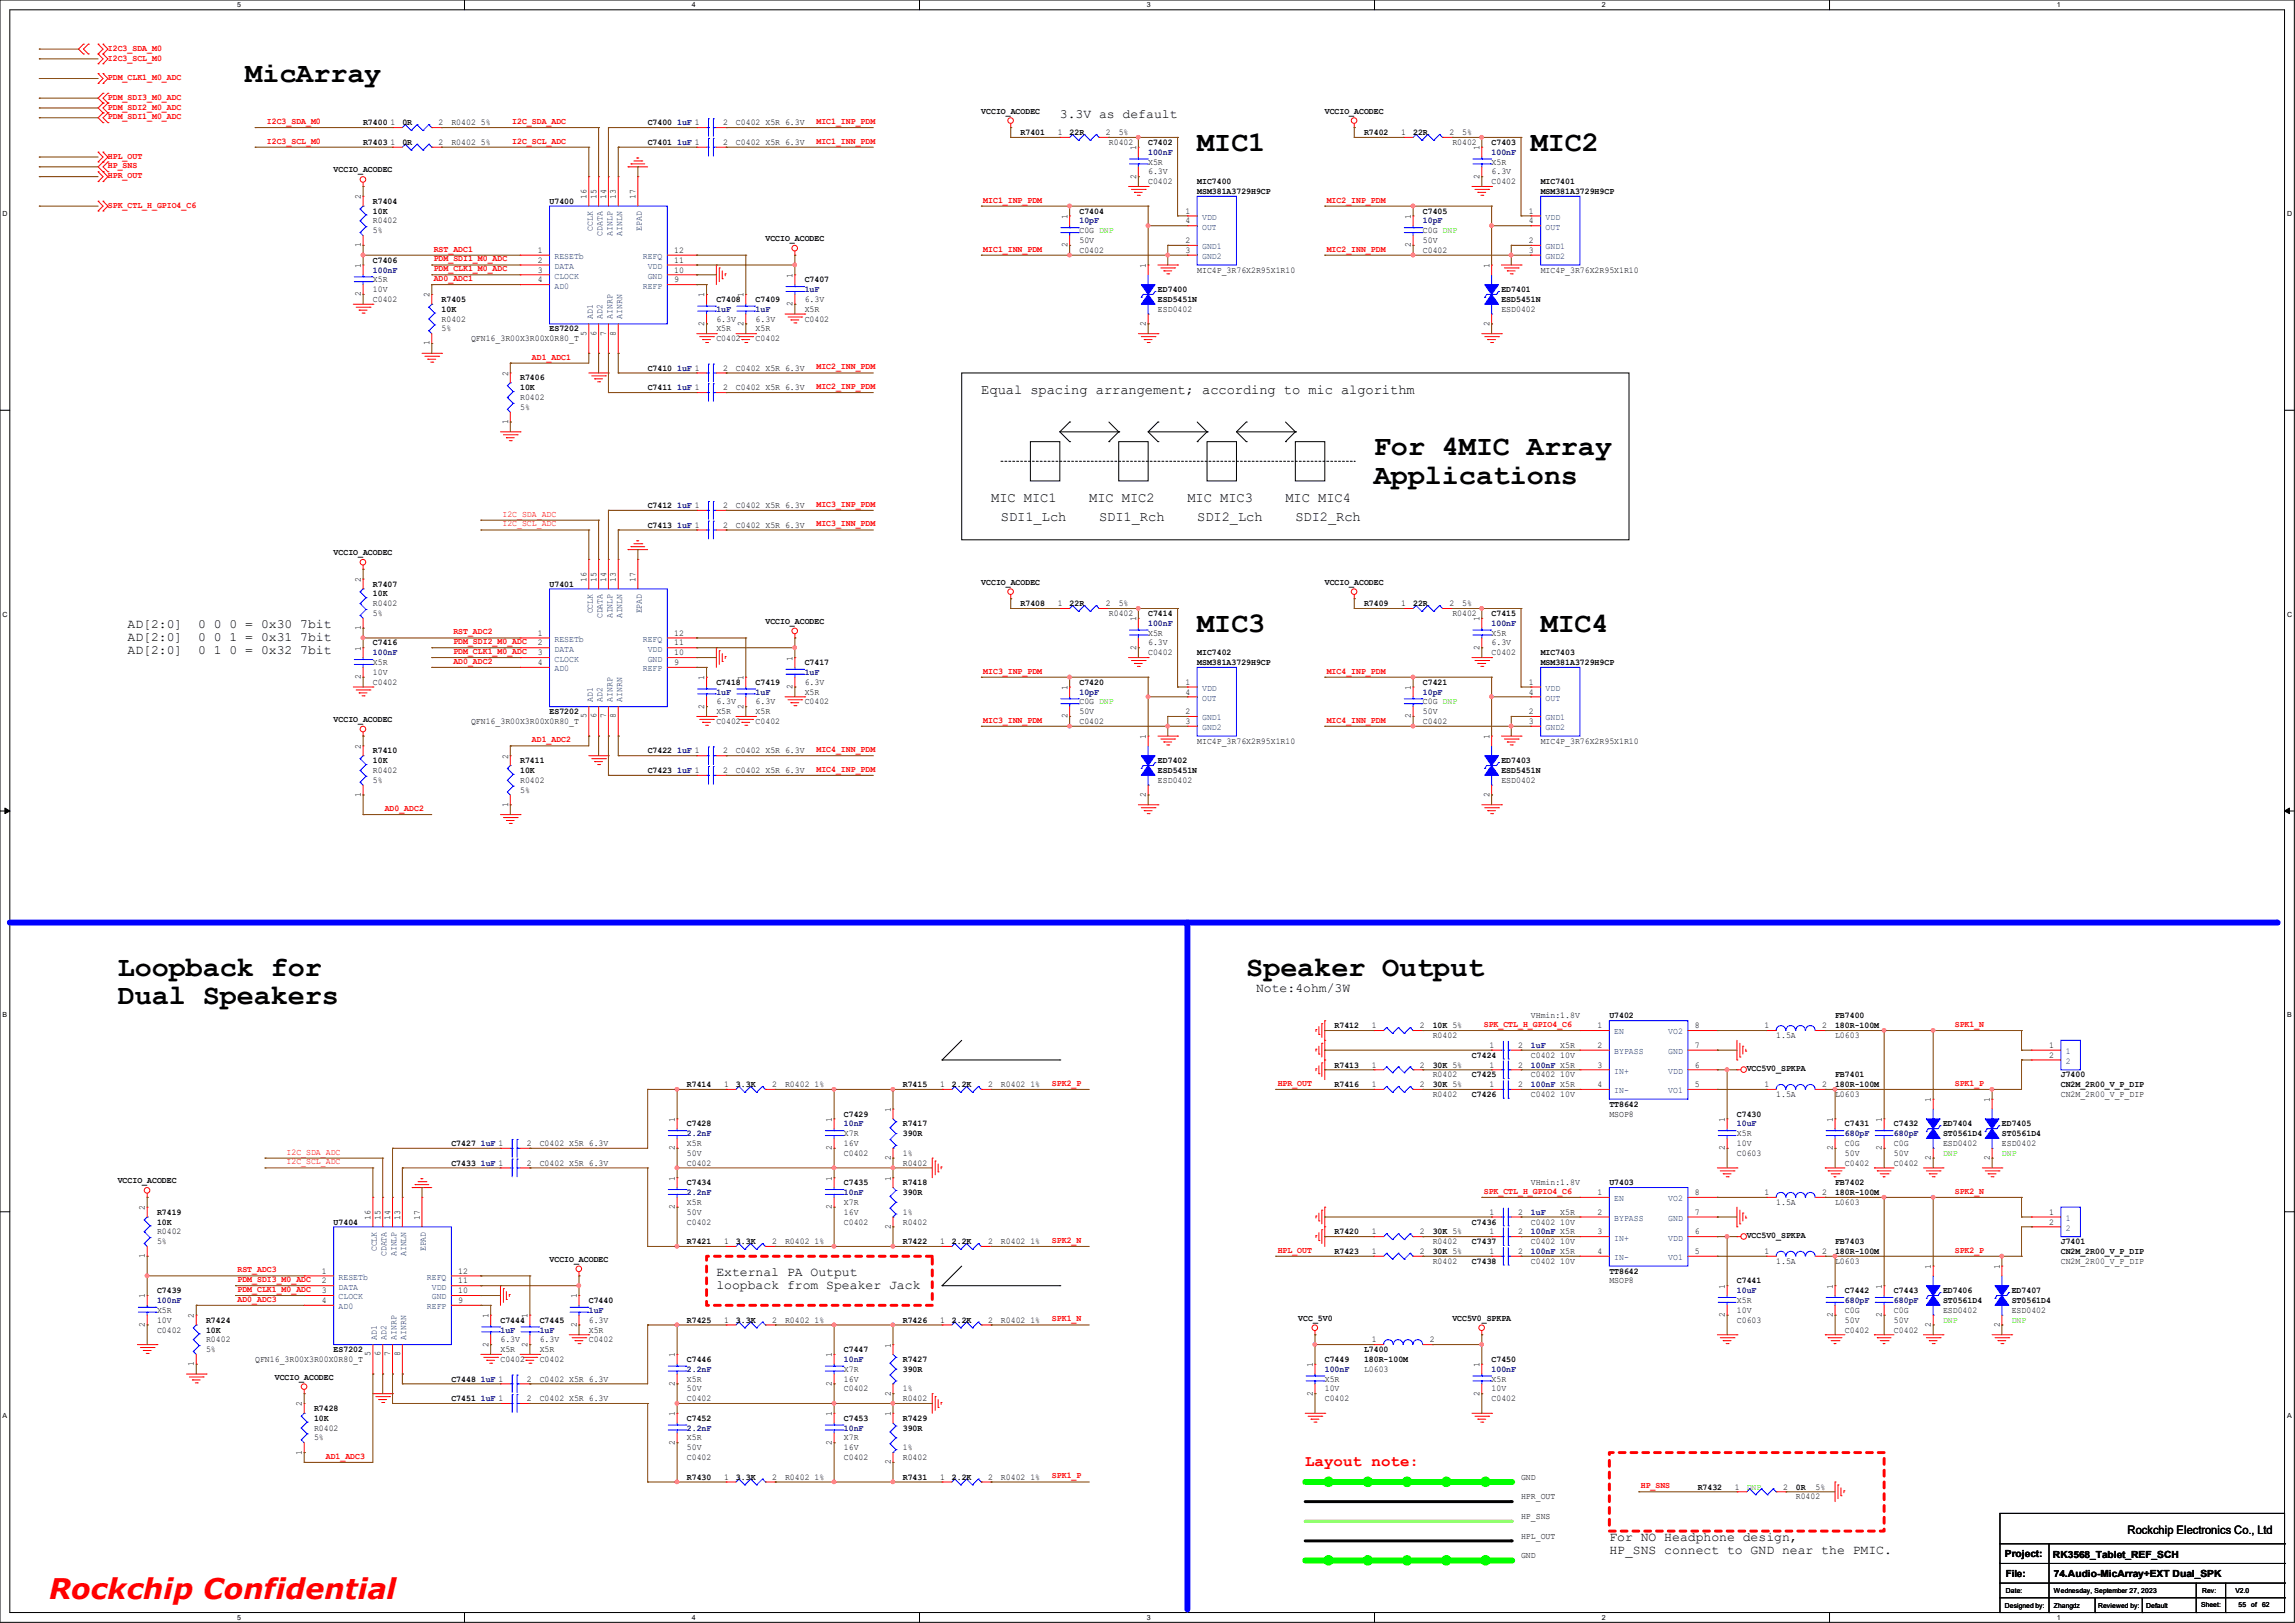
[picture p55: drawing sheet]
<svg xmlns="http://www.w3.org/2000/svg" width="297mm" height="210mm" viewBox="0 0 297 210" stroke-linecap="round" stroke-linejoin="round" font-family="sans-serif">
<defs><g id="words">
<g font-size="3.7">
<text x="31.7" y="10.7">MicArray</text>
<text x="154.9" y="19.6">MIC1</text>
<text x="198.1" y="19.6">MIC2</text>
<text x="177.8" y="58.9">For 4MIC Array</text>
<text x="177.8" y="62.6">Applications</text>
<text x="154.9" y="81.8">MIC3</text>
<text x="199.4" y="81.8">MIC4</text>
<text x="15.2" y="126.2">Loopback for</text>
<text x="15.2" y="129.9">Dual Speakers</text>
<text x="161.3" y="126.2">Speaker Output</text>
</g>
<text font-size="3.7" fill="#f00" x="6.3" y="206.9">Rockchip Confidential</text>
<text font-size="2" fill="#f00" x="168.9" y="189.7">Layout note:</text>
<g font-size="1.8">
<text x="127" y="50.9">Equal spacing arrangement; according to mic algorithm</text>
<text x="128.3" y="64.9">MIC MIC1</text>
<text x="141" y="64.9">MIC MIC2</text>
<text x="153.7" y="64.9">MIC MIC3</text>
<text x="166.4" y="64.9">MIC MIC4</text>
<text x="129.5" y="67.4">SDI1_Lch</text>
<text x="142.2" y="67.4">SDI1_Rch</text>
<text x="154.9" y="67.4">SDI2_Lch</text>
<text x="167.6" y="67.4">SDI2_Rch</text>
</g>
<g font-size="1.7">
<text x="137.2" y="15.3">3.3V as default</text>
<text x="16.5" y="81.3">AD[2:0]</text>
<text x="16.5" y="83">AD[2:0]</text>
<text x="25.7" y="81.3">0 0 0 = 0x30 7bit</text>
<text x="25.7" y="83">0 0 1 = 0x31 7bit</text>
<text x="16.5" y="84.6">AD[2:0]</text>
<text x="25.7" y="84.6">0 1 0 = 0x32 7bit</text>
<text x="162.6" y="128.3">Note:4ohm/3W</text>
<text x="92.7" y="165.1">External PA Output</text>
<text x="92.7" y="166.8">loopback from Speaker Jack</text>
<text x="208.3" y="199.4">For NO Headphone design,</text>
<text x="208.3" y="201.1">HP_SNS connect to GND near the PMIC.</text>
</g>
<text font-size="1.5" x="275.3" y="198.5">Rockchip Electronics Co., Ltd</text>
<g font-size="1.3">
<text x="259.5" y="201.5">Project:</text>
<text x="265.7" y="201.6">RK3568_Tablet_REF_SCH</text>
<text x="259.6" y="204">File:</text>
<text x="265.8" y="204.1">74.Audio-MicArray+EXT Dual_SPK</text>
</g>
<g font-size="1.1" fill="#f00">
<text x="14" y="10.4">PDM_CLK1_M0_ADC</text>
<text x="14" y="6.6">I2C3_SDA_M0</text>
<text x="14" y="7.8">I2C3_SCL_M0</text>
<text x="14" y="12.9">PDM_SDI3_M0_ADC</text>
<text x="14" y="14.2">PDM_SDI2_M0_ADC</text>
<text x="14" y="15.5">PDM_SDI1_M0_ADC</text>
<text x="34.5" y="16">I2C3_SDA_M0</text>
<text x="66.3" y="16">I2C_SDA_ADC</text>
<text x="105.7" y="16">MIC1_INP_PDM</text>
<text x="14" y="20.5">HPL_OUT</text>
<text x="14" y="23.1">HPR_OUT</text>
<text x="14" y="21.8">HP_SNS</text>
<text x="34.5" y="18.6">I2C3_SCL_M0</text>
<text x="66.3" y="18.6">I2C_SCL_ADC</text>
<text x="105.7" y="18.6">MIC1_INN_PDM</text>
<text x="14" y="26.9">SPK_CTL_H_GPIO4_C6</text>
<text x="127.3" y="26.2">MIC1_INP_PDM</text>
<text x="171.7" y="26.2">MIC2_INP_PDM</text>
<text x="56.1" y="35.1">PDM_CLK1_M0_ADC</text>
<text x="56.1" y="33.8">PDM_SDI1_M0_ADC</text>
<text x="56.1" y="32.6">RST_ADC1</text>
<text x="127.3" y="32.6">MIC1_INN_PDM</text>
<text x="171.7" y="32.6">MIC2_INN_PDM</text>
<text x="56.1" y="36.4">AD0_ADC1</text>
<text x="68.8" y="46.5">AD1_ADC1</text>
<text x="105.7" y="47.8">MIC2_INN_PDM</text>
<text x="105.7" y="50.3">MIC2_INP_PDM</text>
<text x="105.7" y="65.6">MIC3_INP_PDM</text>
<text x="65" y="66.8">I2C_SDA_ADC</text>
<text x="65" y="68.1">I2C_SCL_ADC</text>
<text x="105.7" y="68.1">MIC3_INN_PDM</text>
<text x="58.7" y="83.4">PDM_SDI2_M0_ADC</text>
<text x="58.7" y="82.1">RST_ADC2</text>
<text x="58.7" y="84.6">PDM_CLK1_M0_ADC</text>
<text x="58.7" y="85.9">AD0_ADC2</text>
<text x="127.3" y="87.2">MIC3_INP_PDM</text>
<text x="171.7" y="87.2">MIC4_INP_PDM</text>
<text x="127.3" y="93.5">MIC3_INN_PDM</text>
<text x="171.7" y="93.5">MIC4_INN_PDM</text>
<text x="68.8" y="96.1">AD1_ADC2</text>
<text x="105.7" y="97.3">MIC4_INN_PDM</text>
<text x="105.7" y="99.9">MIC4_INP_PDM</text>
<text x="49.8" y="104.9">AD0_ADC2</text>
<text x="192" y="132.9">SPK_CTL_H_GPIO4_C6</text>
<text x="253" y="132.9">SPK1_N</text>
<text x="136.1" y="140.5">SPK2_P</text>
<text x="165.4" y="140.5">HPR_OUT</text>
<text x="253" y="140.5">SPK1_P</text>
<text x="37.1" y="149.4">I2C_SDA_ADC</text>
<text x="37.1" y="150.7">I2C_SCL_ADC</text>
<text x="192" y="154.5">SPK_CTL_H_GPIO4_C6</text>
<text x="253" y="154.5">SPK2_N</text>
<text x="136.1" y="160.8">SPK2_N</text>
<text x="30.7" y="167.2">PDM_CLK1_M0_ADC</text>
<text x="30.7" y="165.9">PDM_SDI3_M0_ADC</text>
<text x="30.7" y="164.6">RST_ADC3</text>
<text x="165.4" y="162.1">HPL_OUT</text>
<text x="253" y="162.1">SPK2_P</text>
<text x="30.7" y="168.4">AD0_ADC3</text>
<text x="136.1" y="171">SPK1_N</text>
<text x="42.2" y="188.8">AD1_ADC3</text>
<text x="136.1" y="191.3">SPK1_P</text>
<text x="212.3" y="192.6">HP_SNS</text>
</g>
<g font-size="1.1">
<text x="47" y="16.2">R7400</text>
<text x="50.5" y="16.2">1</text>
<text x="52.1" y="16.2">0R</text>
<text x="56.8" y="16.2">2</text>
<text x="58.4" y="16.2">R0402 5%</text>
<text x="83.8" y="16.2">C7400</text>
<text x="93.6" y="16.2">2</text>
<text x="95.2" y="16.2">C0402 X5R 6.3V</text>
<text x="127" y="14.7">VCCIO_ACODEC</text>
<text x="132.1" y="17.5">R7401</text>
<text x="136.9" y="17.5">1</text>
<text x="138.4" y="17.5">22R</text>
<text x="143.1" y="17.5">2</text>
<text x="144.8" y="17.5">5%</text>
<text x="171.4" y="14.7">VCCIO_ACODEC</text>
<text x="176.5" y="17.5">R7402</text>
<text x="181.4" y="17.5">1</text>
<text x="182.9" y="17.5">22R</text>
<text x="187.6" y="17.5">2</text>
<text x="189.2" y="17.5">5%</text>
<text x="43.2" y="22.3">VCCIO_ACODEC</text>
<text x="47" y="18.8">R7403</text>
<text x="50.5" y="18.8">1</text>
<text x="52.1" y="18.8">0R</text>
<text x="56.8" y="18.8">2</text>
<text x="58.4" y="18.8">R0402 5%</text>
<text x="83.8" y="18.8">C7401</text>
<text x="93.6" y="18.8">2</text>
<text x="95.2" y="18.8">C0402 X5R 6.3V</text>
<text x="143.5" y="18.8">R0402</text>
<text x="147" y="23.1" transform="rotate(-90 147 23.1)">2</text>
<text x="147" y="19.4" transform="rotate(-90 147 19.4)">1</text>
<text x="148.6" y="18.8">C7402</text>
<text x="148.6" y="23.8">C0402</text>
<text x="148.6" y="21.3">X5R</text>
<text x="148.6" y="22.6">6.3V</text>
<text x="154.9" y="23.8">MIC7400</text>
<text x="188" y="18.8">R0402</text>
<text x="191.5" y="23.1" transform="rotate(-90 191.5 23.1)">2</text>
<text x="191.5" y="19.4" transform="rotate(-90 191.5 19.4)">1</text>
<text x="193" y="18.8">C7403</text>
<text x="193" y="23.8">C0402</text>
<text x="193" y="21.3">X5R</text>
<text x="193" y="22.6">6.3V</text>
<text x="199.4" y="23.8">MIC7401</text>
<text x="46.7" y="25.8" transform="rotate(-90 46.7 25.8)">2</text>
<text x="48.3" y="26.4">R7404</text>
<text x="48.3" y="27.6">10K</text>
<text x="48.3" y="28.9">R0402</text>
<text x="71.1" y="26.4">U7400</text>
<text x="75.9" y="25.8" transform="rotate(-90 75.9 25.8)">16</text>
<text x="77.2" y="25.8" transform="rotate(-90 77.2 25.8)">15</text>
<text x="78.4" y="25.8" transform="rotate(-90 78.4 25.8)">14</text>
<text x="79.7" y="25.8" transform="rotate(-90 79.7 25.8)">13</text>
<text x="82.3" y="25.8" transform="rotate(-90 82.3 25.8)">17</text>
<text x="138.1" y="28.3" transform="rotate(-90 138.1 28.3)">1</text>
<text x="139.7" y="27.6">C7404</text>
<text x="153.4" y="27.6">1</text>
<text x="153.4" y="28.9">4</text>
<text x="154.9" y="25.1">MSM381A3729H9CP</text>
<text x="182.6" y="28.3" transform="rotate(-90 182.6 28.3)">1</text>
<text x="184.1" y="27.6">C7405</text>
<text x="197.9" y="27.6">1</text>
<text x="197.9" y="28.9">4</text>
<text x="199.4" y="25.1">MSM381A3729H9CP</text>
<text x="46.7" y="34.7" transform="rotate(-90 46.7 34.7)">1</text>
<text x="46.7" y="32" transform="rotate(-90 46.7 32)">1</text>
<text x="48.3" y="30.2">5%</text>
<text x="48.3" y="34">C7406</text>
<text x="69.6" y="32.7">1</text>
<text x="69.6" y="34">2</text>
<text x="69.6" y="35.3">3</text>
<text x="87.2" y="32.7">12</text>
<text x="87.2" y="34">11</text>
<text x="87.2" y="35.3">10</text>
<text x="99.1" y="31.2">VCCIO_ACODEC</text>
<text x="102.6" y="35.9" transform="rotate(-90 102.6 35.9)">1</text>
<text x="138.1" y="32" transform="rotate(-90 138.1 32)">2</text>
<text x="139.7" y="32.7">C0402</text>
<text x="139.7" y="30.2">C0G DNP</text>
<text x="139.7" y="31.5">50V</text>
<text x="148.3" y="34.7" transform="rotate(-90 148.3 34.7)">1</text>
<text x="153.4" y="31.5">2</text>
<text x="153.4" y="32.7">3</text>
<text x="154.9" y="35.3">MIC4P_3R76X2R95X1R10</text>
<text x="182.6" y="32" transform="rotate(-90 182.6 32)">2</text>
<text x="184.1" y="32.7">C0402</text>
<text x="184.1" y="30.2">C0G DNP</text>
<text x="184.1" y="31.5">50V</text>
<text x="192.7" y="34.7" transform="rotate(-90 192.7 34.7)">1</text>
<text x="197.9" y="31.5">2</text>
<text x="197.9" y="32.7">3</text>
<text x="199.4" y="35.3">MIC4P_3R76X2R95X1R10</text>
<text x="46.7" y="38.4" transform="rotate(-90 46.7 38.4)">2</text>
<text x="48.3" y="39.1">C0402</text>
<text x="48.3" y="36.5">X5R</text>
<text x="48.3" y="37.8">10V</text>
<text x="55.6" y="38.5" transform="rotate(-90 55.6 38.5)">2</text>
<text x="57.1" y="39.1">R7405</text>
<text x="57.1" y="40.3">10K</text>
<text x="57.1" y="41.6">R0402</text>
<text x="69.6" y="36.5">4</text>
<text x="87.2" y="36.5">9</text>
<text x="91.1" y="38.5" transform="rotate(-90 91.1 38.5)">1</text>
<text x="92.7" y="39.1">C7408</text>
<text x="92.7" y="41.6">6.3V</text>
<text x="96.2" y="38.5" transform="rotate(-90 96.2 38.5)">1</text>
<text x="97.8" y="39.1">C7409</text>
<text x="97.8" y="41.6">6.3V</text>
<text x="102.6" y="39.6" transform="rotate(-90 102.6 39.6)">2</text>
<text x="104.1" y="36.5">C7407</text>
<text x="104.1" y="41.6">C0402</text>
<text x="104.1" y="40.3">X5R</text>
<text x="104.1" y="39.1">6.3V</text>
<text x="149.9" y="37.8">ED7400</text>
<text x="149.9" y="39.1">ESD5451N</text>
<text x="149.9" y="40.3">ESD0402</text>
<text x="194.3" y="37.8">ED7401</text>
<text x="194.3" y="39.1">ESD5451N</text>
<text x="194.3" y="40.3">ESD0402</text>
<text x="55.6" y="44.7" transform="rotate(-90 55.6 44.7)">1</text>
<text x="57.1" y="42.9">5%</text>
<text x="61" y="44.2">QFN16_3R00X3R00X0R80_T</text>
<text x="71.1" y="42.9">ES7202</text>
<text x="75.9" y="43.4" transform="rotate(-90 75.9 43.4)">5</text>
<text x="77.2" y="43.4" transform="rotate(-90 77.2 43.4)">6</text>
<text x="78.4" y="43.4" transform="rotate(-90 78.4 43.4)">7</text>
<text x="79.7" y="43.4" transform="rotate(-90 79.7 43.4)">8</text>
<text x="83.8" y="48">C7410</text>
<text x="91.1" y="42.2" transform="rotate(-90 91.1 42.2)">2</text>
<text x="92.7" y="44.2">C0402</text>
<text x="92.7" y="42.9">X5R</text>
<text x="93.6" y="48">2</text>
<text x="95.2" y="48">C0402 X5R 6.3V</text>
<text x="96.2" y="42.2" transform="rotate(-90 96.2 42.2)">2</text>
<text x="97.8" y="44.2">C0402</text>
<text x="97.8" y="42.9">X5R</text>
<text x="148.3" y="42.2" transform="rotate(-90 148.3 42.2)">2</text>
<text x="192.7" y="42.2" transform="rotate(-90 192.7 42.2)">2</text>
<text x="65.7" y="48.6" transform="rotate(-90 65.7 48.6)">2</text>
<text x="67.3" y="49.2">R7406</text>
<text x="67.3" y="50.5">10K</text>
<text x="67.3" y="51.8">R0402</text>
<text x="67.3" y="53">5%</text>
<text x="83.8" y="50.5">C7411</text>
<text x="93.6" y="50.5">2</text>
<text x="95.2" y="50.5">C0402 X5R 6.3V</text>
<text x="65.7" y="54.9" transform="rotate(-90 65.7 54.9)">1</text>
<text x="83.8" y="65.7">C7412</text>
<text x="93.6" y="65.7">2</text>
<text x="95.2" y="65.7">C0402 X5R 6.3V</text>
<text x="43.2" y="71.8">VCCIO_ACODEC</text>
<text x="83.8" y="68.3">C7413</text>
<text x="93.6" y="68.3">2</text>
<text x="95.2" y="68.3">C0402 X5R 6.3V</text>
<text x="46.7" y="75.3" transform="rotate(-90 46.7 75.3)">2</text>
<text x="48.3" y="75.9">R7407</text>
<text x="48.3" y="77.2">10K</text>
<text x="71.1" y="75.9">U7401</text>
<text x="75.9" y="75.3" transform="rotate(-90 75.9 75.3)">16</text>
<text x="77.2" y="75.3" transform="rotate(-90 77.2 75.3)">15</text>
<text x="78.4" y="75.3" transform="rotate(-90 78.4 75.3)">14</text>
<text x="79.7" y="75.3" transform="rotate(-90 79.7 75.3)">13</text>
<text x="82.3" y="75.3" transform="rotate(-90 82.3 75.3)">17</text>
<text x="127" y="75.7">VCCIO_ACODEC</text>
<text x="171.4" y="75.7">VCCIO_ACODEC</text>
<text x="46.7" y="81.5" transform="rotate(-90 46.7 81.5)">1</text>
<text x="48.3" y="83.5">C7416</text>
<text x="48.3" y="78.4">R0402</text>
<text x="48.3" y="79.7">5%</text>
<text x="69.6" y="82.3">1</text>
<text x="69.6" y="83.5">2</text>
<text x="87.2" y="82.3">12</text>
<text x="87.2" y="83.5">11</text>
<text x="99.1" y="80.7">VCCIO_ACODEC</text>
<text x="132.1" y="78.4">R7408</text>
<text x="136.9" y="78.4">1</text>
<text x="138.4" y="78.4">22R</text>
<text x="143.1" y="78.4">2</text>
<text x="143.5" y="79.7">R0402</text>
<text x="144.8" y="78.4">5%</text>
<text x="147" y="80.4" transform="rotate(-90 147 80.4)">1</text>
<text x="148.6" y="79.7">C7414</text>
<text x="148.6" y="82.3">X5R</text>
<text x="148.6" y="83.5">6.3V</text>
<text x="176.5" y="78.4">R7409</text>
<text x="181.4" y="78.4">1</text>
<text x="182.9" y="78.4">22R</text>
<text x="187.6" y="78.4">2</text>
<text x="188" y="79.7">R0402</text>
<text x="189.2" y="78.4">5%</text>
<text x="191.5" y="80.4" transform="rotate(-90 191.5 80.4)">1</text>
<text x="193" y="79.7">C7415</text>
<text x="193" y="82.3">X5R</text>
<text x="193" y="83.5">6.3V</text>
<text x="46.7" y="87.9" transform="rotate(-90 46.7 87.9)">2</text>
<text x="46.7" y="84.2" transform="rotate(-90 46.7 84.2)">1</text>
<text x="48.3" y="88.6">C0402</text>
<text x="48.3" y="86.1">X5R</text>
<text x="48.3" y="87.3">10V</text>
<text x="69.6" y="84.8">3</text>
<text x="69.6" y="86.1">4</text>
<text x="87.2" y="84.8">10</text>
<text x="87.2" y="86.1">9</text>
<text x="91.1" y="88" transform="rotate(-90 91.1 88)">1</text>
<text x="92.7" y="88.6">C7418</text>
<text x="96.2" y="88" transform="rotate(-90 96.2 88)">1</text>
<text x="97.8" y="88.6">C7419</text>
<text x="102.6" y="89.2" transform="rotate(-90 102.6 89.2)">2</text>
<text x="102.6" y="85.5" transform="rotate(-90 102.6 85.5)">1</text>
<text x="104.1" y="86.1">C7417</text>
<text x="104.1" y="89.9">X5R</text>
<text x="104.1" y="88.6">6.3V</text>
<text x="138.1" y="89.3" transform="rotate(-90 138.1 89.3)">1</text>
<text x="139.7" y="88.6">C7420</text>
<text x="147" y="84.1" transform="rotate(-90 147 84.1)">2</text>
<text x="148.6" y="84.8">C0402</text>
<text x="153.4" y="88.6">1</text>
<text x="153.4" y="89.9">4</text>
<text x="154.9" y="84.8">MIC7402</text>
<text x="154.9" y="86.1">MSM381A3729H9CP</text>
<text x="182.6" y="89.3" transform="rotate(-90 182.6 89.3)">1</text>
<text x="184.1" y="88.6">C7421</text>
<text x="191.5" y="84.1" transform="rotate(-90 191.5 84.1)">2</text>
<text x="193" y="84.8">C0402</text>
<text x="197.9" y="88.6">1</text>
<text x="197.9" y="89.9">4</text>
<text x="199.4" y="84.8">MIC7403</text>
<text x="199.4" y="86.1">MSM381A3729H9CP</text>
<text x="43.2" y="93.4">VCCIO_ACODEC</text>
<text x="61" y="93.7">QFN16_3R00X3R00X0R80_T</text>
<text x="71.1" y="92.4">ES7202</text>
<text x="75.9" y="93" transform="rotate(-90 75.9 93)">5</text>
<text x="77.2" y="93" transform="rotate(-90 77.2 93)">6</text>
<text x="78.4" y="93" transform="rotate(-90 78.4 93)">7</text>
<text x="79.7" y="93" transform="rotate(-90 79.7 93)">8</text>
<text x="91.1" y="91.7" transform="rotate(-90 91.1 91.7)">2</text>
<text x="92.7" y="93.7">C0402</text>
<text x="92.7" y="92.4">X5R</text>
<text x="92.7" y="91.1">6.3V</text>
<text x="96.2" y="91.7" transform="rotate(-90 96.2 91.7)">2</text>
<text x="97.8" y="93.7">C0402</text>
<text x="97.8" y="92.4">X5R</text>
<text x="97.8" y="91.1">6.3V</text>
<text x="104.1" y="91.1">C0402</text>
<text x="138.1" y="93" transform="rotate(-90 138.1 93)">2</text>
<text x="139.7" y="93.7">C0402</text>
<text x="139.7" y="91.1">C0G DNP</text>
<text x="139.7" y="92.4">50V</text>
<text x="148.3" y="95.6" transform="rotate(-90 148.3 95.6)">1</text>
<text x="153.4" y="92.4">2</text>
<text x="153.4" y="93.7">3</text>
<text x="182.6" y="93" transform="rotate(-90 182.6 93)">2</text>
<text x="184.1" y="93.7">C0402</text>
<text x="184.1" y="91.1">C0G DNP</text>
<text x="184.1" y="92.4">50V</text>
<text x="192.7" y="95.6" transform="rotate(-90 192.7 95.6)">1</text>
<text x="197.9" y="92.4">2</text>
<text x="197.9" y="93.7">3</text>
<text x="46.7" y="96.9" transform="rotate(-90 46.7 96.9)">2</text>
<text x="48.3" y="97.5">R7410</text>
<text x="48.3" y="98.8">10K</text>
<text x="48.3" y="100">R0402</text>
<text x="48.3" y="101.3">5%</text>
<text x="65.7" y="98.2" transform="rotate(-90 65.7 98.2)">2</text>
<text x="67.3" y="98.8">R7411</text>
<text x="67.3" y="100">10K</text>
<text x="67.3" y="101.3">R0402</text>
<text x="83.8" y="97.5">C7422</text>
<text x="83.8" y="100">C7423</text>
<text x="93.6" y="97.5">2</text>
<text x="93.6" y="100">2</text>
<text x="95.2" y="97.5">C0402 X5R 6.3V</text>
<text x="95.2" y="100">C0402 X5R 6.3V</text>
<text x="149.9" y="98.8">ED7402</text>
<text x="149.9" y="100">ESD5451N</text>
<text x="149.9" y="101.3">ESD0402</text>
<text x="154.9" y="96.2">MIC4P_3R76X2R95X1R10</text>
<text x="194.3" y="98.8">ED7403</text>
<text x="194.3" y="100">ESD5451N</text>
<text x="194.3" y="101.3">ESD0402</text>
<text x="199.4" y="96.2">MIC4P_3R76X2R95X1R10</text>
<text x="46.7" y="103.1" transform="rotate(-90 46.7 103.1)">1</text>
<text x="65.7" y="104.4" transform="rotate(-90 65.7 104.4)">1</text>
<text x="67.3" y="102.6">5%</text>
<text x="148.3" y="103.1" transform="rotate(-90 148.3 103.1)">2</text>
<text x="192.7" y="103.1" transform="rotate(-90 192.7 103.1)">2</text>
<text x="198.1" y="131.8">VHmin:1.8V</text>
<text x="208.3" y="131.8">U7402</text>
<text x="237.5" y="131.8">FB7400</text>
<text x="172.7" y="133.1">R7412</text>
<text x="177.5" y="133.1">1</text>
<text x="183.8" y="133.1">2</text>
<text x="185.4" y="133.1">10K 5%</text>
<text x="185.4" y="134.3">R0402</text>
<text x="190.5" y="136.9">C7424</text>
<text x="192.8" y="135.6">1</text>
<text x="196.5" y="135.6">2</text>
<text x="198.1" y="136.9">C0402</text>
<text x="201.9" y="135.6">X5R</text>
<text x="201.9" y="136.9">10V</text>
<text x="206.8" y="133.1">1</text>
<text x="206.8" y="135.6">2</text>
<text x="219.3" y="135.6">7</text>
<text x="219.3" y="133.1">8</text>
<text x="228.3" y="133.1">1</text>
<text x="229.9" y="134.3">1.5A</text>
<text x="235.8" y="133.1">2</text>
<text x="237.5" y="133.1">180R-100M</text>
<text x="237.5" y="134.3">L0603</text>
<text x="265.2" y="135.6">1</text>
<text x="265.2" y="136.9">2</text>
<text x="88.9" y="140.7">R7414</text>
<text x="93.7" y="140.7">1</text>
<text x="95.2" y="140.7">3.3K</text>
<text x="99.9" y="140.7">2</text>
<text x="101.6" y="140.7">R0402 1%</text>
<text x="115.3" y="143.9" transform="rotate(-90 115.3 143.9)">1</text>
<text x="116.8" y="140.7">R7415</text>
<text x="121.7" y="140.7">1</text>
<text x="123.2" y="140.7">2.2K</text>
<text x="127.9" y="140.7">2</text>
<text x="129.5" y="140.7">R0402 1%</text>
<text x="172.7" y="140.7">R7416</text>
<text x="172.7" y="138.1">R7413</text>
<text x="177.5" y="140.7">1</text>
<text x="177.5" y="138.1">1</text>
<text x="183.8" y="140.7">2</text>
<text x="183.8" y="138.1">2</text>
<text x="185.4" y="140.7">30K 5%</text>
<text x="185.4" y="138.1">30K 5%</text>
<text x="185.4" y="141.9">R0402</text>
<text x="185.4" y="139.4">R0402</text>
<text x="190.5" y="141.9">C7426</text>
<text x="190.5" y="139.4">C7425</text>
<text x="192.8" y="140.7">1</text>
<text x="192.8" y="138.1">1</text>
<text x="196.5" y="140.7">2</text>
<text x="196.5" y="138.1">2</text>
<text x="198.1" y="141.9">C0402</text>
<text x="198.1" y="139.4">C0402</text>
<text x="201.9" y="141.9">10V</text>
<text x="201.9" y="139.4">10V</text>
<text x="206.8" y="138.1">3</text>
<text x="206.8" y="140.7">4</text>
<text x="208.3" y="143.2">TT8642</text>
<text x="219.3" y="140.7">5</text>
<text x="219.3" y="138.1">6</text>
<text x="226.1" y="138.6">VCC5V0_SPKPA</text>
<text x="228.3" y="140.7">1</text>
<text x="229.9" y="141.9">1.5A</text>
<text x="235.8" y="140.7">2</text>
<text x="237.5" y="139.4">FB7401</text>
<text x="237.5" y="140.7">180R-100M</text>
<text x="237.5" y="141.9">L0603</text>
<text x="249.9" y="142.6" transform="rotate(-90 249.9 142.6)">1</text>
<text x="257.5" y="142.6" transform="rotate(-90 257.5 142.6)">1</text>
<text x="266.7" y="139.4">J7400</text>
<text x="266.7" y="140.7">CN2M_2R00_V_P_DIP</text>
<text x="266.7" y="141.9">CN2M_2R00_V_P_DIP</text>
<text x="58.4" y="148.3">C7427</text>
<text x="68.2" y="148.3">2</text>
<text x="69.8" y="148.3">C0402 X5R 6.3V</text>
<text x="87.3" y="148.8" transform="rotate(-90 87.3 148.8)">2</text>
<text x="87.3" y="145.2" transform="rotate(-90 87.3 145.2)">1</text>
<text x="88.9" y="145.8">C7428</text>
<text x="88.9" y="148.3">X5R</text>
<text x="88.9" y="149.6">50V</text>
<text x="107.7" y="148.8" transform="rotate(-90 107.7 148.8)">2</text>
<text x="107.7" y="145.2" transform="rotate(-90 107.7 145.2)">1</text>
<text x="109.2" y="144.5">C7429</text>
<text x="109.2" y="149.6">C0402</text>
<text x="109.2" y="147">X7R</text>
<text x="109.2" y="148.3">16V</text>
<text x="116.8" y="145.8">R7417</text>
<text x="116.8" y="147">390R</text>
<text x="116.8" y="149.6">1%</text>
<text x="208.3" y="144.5">MSOP8</text>
<text x="223.2" y="148.8" transform="rotate(-90 223.2 148.8)">2</text>
<text x="223.2" y="145.2" transform="rotate(-90 223.2 145.2)">1</text>
<text x="224.8" y="144.5">C7430</text>
<text x="224.8" y="149.6">C0603</text>
<text x="224.8" y="147">X5R</text>
<text x="224.8" y="148.3">10V</text>
<text x="237.2" y="148.8" transform="rotate(-90 237.2 148.8)">2</text>
<text x="237.2" y="145.2" transform="rotate(-90 237.2 145.2)">1</text>
<text x="238.8" y="145.8">C7431</text>
<text x="238.8" y="148.3">C0G</text>
<text x="238.8" y="149.6">50V</text>
<text x="243.6" y="148.8" transform="rotate(-90 243.6 148.8)">2</text>
<text x="243.6" y="145.2" transform="rotate(-90 243.6 145.2)">1</text>
<text x="245.1" y="145.8">C7432</text>
<text x="245.1" y="148.3">C0G</text>
<text x="245.1" y="149.6">50V</text>
<text x="251.5" y="145.8">ED7404</text>
<text x="251.5" y="147">ST0561D4</text>
<text x="251.5" y="148.3">ESD0402</text>
<text x="259.1" y="145.8">ED7405</text>
<text x="259.1" y="147">ST0561D4</text>
<text x="259.1" y="148.3">ESD0402</text>
<text x="15.2" y="153.1">VCCIO_ACODEC</text>
<text x="58.4" y="150.8">C7433</text>
<text x="68.2" y="150.8">2</text>
<text x="69.8" y="150.8">C0402 X5R 6.3V</text>
<text x="87.3" y="152.8" transform="rotate(-90 87.3 152.8)">1</text>
<text x="88.9" y="150.8">C0402</text>
<text x="88.9" y="153.4">C7434</text>
<text x="88.9" y="155.9">X5R</text>
<text x="107.7" y="152.8" transform="rotate(-90 107.7 152.8)">1</text>
<text x="109.2" y="153.4">C7435</text>
<text x="109.2" y="155.9">X7R</text>
<text x="115.3" y="152.8" transform="rotate(-90 115.3 152.8)">1</text>
<text x="115.3" y="150.1" transform="rotate(-90 115.3 150.1)">2</text>
<text x="116.8" y="153.4">R7418</text>
<text x="116.8" y="154.6">390R</text>
<text x="116.8" y="150.8">R0402</text>
<text x="198.1" y="153.4">VHmin:1.8V</text>
<text x="206.8" y="154.6">1</text>
<text x="208.3" y="153.4">U7403</text>
<text x="219.3" y="154.6">8</text>
<text x="228.3" y="154.6">1</text>
<text x="229.9" y="155.9">1.5A</text>
<text x="235.8" y="154.6">2</text>
<text x="237.5" y="153.4">FB7402</text>
<text x="237.5" y="154.6">180R-100M</text>
<text x="237.5" y="155.9">L0603</text>
<text x="238.8" y="150.8">C0402</text>
<text x="245.1" y="150.8">C0402</text>
<text x="249.9" y="150.1" transform="rotate(-90 249.9 150.1)">2</text>
<text x="257.5" y="150.1" transform="rotate(-90 257.5 150.1)">2</text>
<text x="18.8" y="156.6" transform="rotate(-90 18.8 156.6)">2</text>
<text x="20.3" y="157.2">R7419</text>
<text x="20.3" y="158.5">10K</text>
<text x="20.3" y="159.7">R0402</text>
<text x="20.3" y="161">5%</text>
<text x="43.2" y="158.5">U7404</text>
<text x="48" y="157.9" transform="rotate(-90 48 157.9)">16</text>
<text x="49.2" y="157.9" transform="rotate(-90 49.2 157.9)">15</text>
<text x="50.5" y="157.9" transform="rotate(-90 50.5 157.9)">14</text>
<text x="51.8" y="157.9" transform="rotate(-90 51.8 157.9)">13</text>
<text x="54.3" y="157.9" transform="rotate(-90 54.3 157.9)">17</text>
<text x="87.3" y="156.5" transform="rotate(-90 87.3 156.5)">2</text>
<text x="88.9" y="161">R7421</text>
<text x="88.9" y="158.5">C0402</text>
<text x="88.9" y="157.2">50V</text>
<text x="93.7" y="161">1</text>
<text x="95.2" y="161">3.3K</text>
<text x="99.9" y="161">2</text>
<text x="101.6" y="161">R0402 1%</text>
<text x="107.7" y="156.5" transform="rotate(-90 107.7 156.5)">2</text>
<text x="109.2" y="158.5">C0402</text>
<text x="109.2" y="157.2">16V</text>
<text x="115.3" y="159" transform="rotate(-90 115.3 159)">2</text>
<text x="116.8" y="161">R7422</text>
<text x="116.8" y="158.5">R0402</text>
<text x="116.8" y="157.2">1%</text>
<text x="121.7" y="161">1</text>
<text x="123.2" y="161">2.2K</text>
<text x="127.9" y="161">2</text>
<text x="129.5" y="161">R0402 1%</text>
<text x="172.7" y="159.7">R7420</text>
<text x="177.5" y="159.7">1</text>
<text x="183.8" y="159.7">2</text>
<text x="185.4" y="159.7">30K 5%</text>
<text x="185.4" y="161">R0402</text>
<text x="190.5" y="158.5">C7436</text>
<text x="190.5" y="161">C7437</text>
<text x="192.8" y="157.2">1</text>
<text x="192.8" y="159.7">1</text>
<text x="196.5" y="157.2">2</text>
<text x="196.5" y="159.7">2</text>
<text x="198.1" y="158.5">C0402</text>
<text x="198.1" y="161">C0402</text>
<text x="201.9" y="157.2">X5R</text>
<text x="201.9" y="158.5">10V</text>
<text x="201.9" y="161">10V</text>
<text x="206.8" y="157.2">2</text>
<text x="206.8" y="159.7">3</text>
<text x="219.3" y="159.7">6</text>
<text x="219.3" y="157.2">7</text>
<text x="226.1" y="160.2">VCC5V0_SPKPA</text>
<text x="237.5" y="161">FB7403</text>
<text x="265.2" y="157.2">1</text>
<text x="265.2" y="158.5">2</text>
<text x="266.7" y="161">J7401</text>
<text x="18.8" y="162.8" transform="rotate(-90 18.8 162.8)">1</text>
<text x="20.3" y="167.3">C7439</text>
<text x="41.7" y="164.8">1</text>
<text x="41.7" y="166.1">2</text>
<text x="41.7" y="167.3">3</text>
<text x="59.3" y="164.8">12</text>
<text x="59.3" y="166.1">11</text>
<text x="59.3" y="167.3">10</text>
<text x="71.1" y="163.3">VCCIO_ACODEC</text>
<text x="172.7" y="162.3">R7423</text>
<text x="177.5" y="162.3">1</text>
<text x="183.8" y="162.3">2</text>
<text x="185.4" y="162.3">30K 5%</text>
<text x="185.4" y="163.5">R0402</text>
<text x="190.5" y="163.5">C7438</text>
<text x="192.8" y="162.3">1</text>
<text x="196.5" y="162.3">2</text>
<text x="198.1" y="163.5">C0402</text>
<text x="201.9" y="163.5">10V</text>
<text x="206.8" y="162.3">4</text>
<text x="208.3" y="164.8">TT8642</text>
<text x="208.3" y="166.1">MSOP8</text>
<text x="219.3" y="162.3">5</text>
<text x="223.2" y="166.8" transform="rotate(-90 223.2 166.8)">1</text>
<text x="224.8" y="166.1">C7441</text>
<text x="228.3" y="162.3">1</text>
<text x="229.9" y="163.5">1.5A</text>
<text x="235.8" y="162.3">2</text>
<text x="237.2" y="166.8" transform="rotate(-90 237.2 166.8)">1</text>
<text x="237.5" y="162.3">180R-100M</text>
<text x="237.5" y="163.5">L0603</text>
<text x="238.8" y="167.3">C7442</text>
<text x="243.6" y="166.8" transform="rotate(-90 243.6 166.8)">1</text>
<text x="245.1" y="167.3">C7443</text>
<text x="249.9" y="164.2" transform="rotate(-90 249.9 164.2)">1</text>
<text x="251.5" y="167.3">ED7406</text>
<text x="258.8" y="164.2" transform="rotate(-90 258.8 164.2)">1</text>
<text x="260.3" y="167.3">ED7407</text>
<text x="266.7" y="162.3">CN2M_2R00_V_P_DIP</text>
<text x="266.7" y="163.5">CN2M_2R00_V_P_DIP</text>
<text x="18.8" y="171.7" transform="rotate(-90 18.8 171.7)">2</text>
<text x="18.8" y="168" transform="rotate(-90 18.8 168)">1</text>
<text x="20.3" y="172.4">C0402</text>
<text x="20.3" y="169.9">X5R</text>
<text x="20.3" y="171.2">10V</text>
<text x="25.1" y="170.6" transform="rotate(-90 25.1 170.6)">2</text>
<text x="26.7" y="171.2">R7424</text>
<text x="26.7" y="172.4">10K</text>
<text x="26.7" y="173.7">R0402</text>
<text x="41.7" y="168.6">4</text>
<text x="59.3" y="168.6">9</text>
<text x="63.2" y="170.6" transform="rotate(-90 63.2 170.6)">1</text>
<text x="64.8" y="171.2">C7444</text>
<text x="64.8" y="173.7">6.3V</text>
<text x="68.3" y="170.6" transform="rotate(-90 68.3 170.6)">1</text>
<text x="69.8" y="171.2">C7445</text>
<text x="69.8" y="173.7">6.3V</text>
<text x="74.6" y="171.7" transform="rotate(-90 74.6 171.7)">2</text>
<text x="74.6" y="168" transform="rotate(-90 74.6 168)">1</text>
<text x="76.2" y="168.6">C7440</text>
<text x="76.2" y="173.7">C0402</text>
<text x="76.2" y="172.4">X5R</text>
<text x="76.2" y="171.2">6.3V</text>
<text x="88.9" y="171.2">R7425</text>
<text x="93.7" y="171.2">1</text>
<text x="95.2" y="171.2">3.3K</text>
<text x="99.9" y="171.2">2</text>
<text x="101.6" y="171.2">R0402 1%</text>
<text x="116.8" y="171.2">R7426</text>
<text x="121.7" y="171.2">1</text>
<text x="123.2" y="171.2">2.2K</text>
<text x="127.9" y="171.2">2</text>
<text x="129.5" y="171.2">R0402 1%</text>
<text x="168" y="170.9">VCC_5V0</text>
<text x="177.5" y="173.7">1</text>
<text x="185" y="173.7">2</text>
<text x="188" y="170.9">VCC5V0_SPKPA</text>
<text x="223.2" y="170.4" transform="rotate(-90 223.2 170.4)">2</text>
<text x="224.8" y="171.2">C0603</text>
<text x="224.8" y="168.6">X5R</text>
<text x="224.8" y="169.9">10V</text>
<text x="237.2" y="170.4" transform="rotate(-90 237.2 170.4)">2</text>
<text x="238.8" y="172.4">C0402</text>
<text x="238.8" y="169.9">C0G</text>
<text x="238.8" y="171.2">50V</text>
<text x="243.6" y="170.4" transform="rotate(-90 243.6 170.4)">2</text>
<text x="245.1" y="172.4">C0402</text>
<text x="245.1" y="169.9">C0G</text>
<text x="245.1" y="171.2">50V</text>
<text x="249.9" y="171.7" transform="rotate(-90 249.9 171.7)">2</text>
<text x="251.5" y="168.6">ST0561D4</text>
<text x="251.5" y="169.9">ESD0402</text>
<text x="258.8" y="171.7" transform="rotate(-90 258.8 171.7)">2</text>
<text x="260.3" y="168.6">ST0561D4</text>
<text x="260.3" y="169.9">ESD0402</text>
<text x="25.1" y="176.8" transform="rotate(-90 25.1 176.8)">1</text>
<text x="26.7" y="175">5%</text>
<text x="33" y="176.2">QFN16_3R00X3R00X0R80_T</text>
<text x="35.6" y="178.5">VCCIO_ACODEC</text>
<text x="43.2" y="175">ES7202</text>
<text x="48" y="175.5" transform="rotate(-90 48 175.5)">5</text>
<text x="49.2" y="175.5" transform="rotate(-90 49.2 175.5)">6</text>
<text x="50.5" y="175.5" transform="rotate(-90 50.5 175.5)">7</text>
<text x="51.8" y="175.5" transform="rotate(-90 51.8 175.5)">8</text>
<text x="58.4" y="178.8">C7448</text>
<text x="63.2" y="174.2" transform="rotate(-90 63.2 174.2)">2</text>
<text x="64.8" y="176.2">C0402</text>
<text x="64.8" y="175">X5R</text>
<text x="68.2" y="178.8">2</text>
<text x="68.3" y="174.2" transform="rotate(-90 68.3 174.2)">2</text>
<text x="69.8" y="178.8">C0402 X5R 6.3V</text>
<text x="69.8" y="176.2">C0402</text>
<text x="69.8" y="175">X5R</text>
<text x="87.3" y="179.3" transform="rotate(-90 87.3 179.3)">2</text>
<text x="87.3" y="175.6" transform="rotate(-90 87.3 175.6)">1</text>
<text x="88.9" y="176.2">C7446</text>
<text x="88.9" y="178.8">X5R</text>
<text x="107.7" y="179.3" transform="rotate(-90 107.7 179.3)">2</text>
<text x="107.7" y="175.6" transform="rotate(-90 107.7 175.6)">1</text>
<text x="109.2" y="175">C7447</text>
<text x="109.2" y="177.5">X7R</text>
<text x="109.2" y="178.8">16V</text>
<text x="115.3" y="174.4" transform="rotate(-90 115.3 174.4)">1</text>
<text x="116.8" y="176.2">R7427</text>
<text x="116.8" y="177.5">390R</text>
<text x="169.9" y="176.9" transform="rotate(-90 169.9 176.9)">1</text>
<text x="171.4" y="176.2">C7449</text>
<text x="171.4" y="178.8">X5R</text>
<text x="176.5" y="175">L7400</text>
<text x="176.5" y="176.2">180R-100M</text>
<text x="176.5" y="177.5">L0603</text>
<text x="191.5" y="176.9" transform="rotate(-90 191.5 176.9)">1</text>
<text x="193" y="176.2">C7450</text>
<text x="193" y="178.8">X5R</text>
<text x="39.1" y="182" transform="rotate(-90 39.1 182)">2</text>
<text x="40.6" y="182.6">R7428</text>
<text x="40.6" y="183.9">10K</text>
<text x="40.6" y="185.1">R0402</text>
<text x="58.4" y="181.3">C7451</text>
<text x="68.2" y="181.3">2</text>
<text x="69.8" y="181.3">C0402 X5R 6.3V</text>
<text x="87.3" y="183.3" transform="rotate(-90 87.3 183.3)">1</text>
<text x="88.9" y="181.3">C0402</text>
<text x="88.9" y="180">50V</text>
<text x="88.9" y="183.9">C7452</text>
<text x="107.7" y="183.3" transform="rotate(-90 107.7 183.3)">1</text>
<text x="109.2" y="183.9">C7453</text>
<text x="109.2" y="180">C0402</text>
<text x="115.3" y="183.3" transform="rotate(-90 115.3 183.3)">1</text>
<text x="115.3" y="180.6" transform="rotate(-90 115.3 180.6)">2</text>
<text x="116.8" y="181.3">R0402</text>
<text x="116.8" y="180">1%</text>
<text x="116.8" y="183.9">R7429</text>
<text x="116.8" y="185.1">390R</text>
<text x="169.9" y="180.6" transform="rotate(-90 169.9 180.6)">2</text>
<text x="171.4" y="181.3">C0402</text>
<text x="171.4" y="180">10V</text>
<text x="191.5" y="180.6" transform="rotate(-90 191.5 180.6)">2</text>
<text x="193" y="181.3">C0402</text>
<text x="193" y="180">10V</text>
<text x="39.1" y="188.2" transform="rotate(-90 39.1 188.2)">1</text>
<text x="40.6" y="186.4">5%</text>
<text x="87.3" y="186.9" transform="rotate(-90 87.3 186.9)">2</text>
<text x="88.9" y="191.5">R7430</text>
<text x="88.9" y="188.9">C0402</text>
<text x="88.9" y="186.4">X5R</text>
<text x="88.9" y="187.7">50V</text>
<text x="93.7" y="191.5">1</text>
<text x="95.2" y="191.5">3.3K</text>
<text x="99.9" y="191.5">2</text>
<text x="101.6" y="191.5">R0402 1%</text>
<text x="107.7" y="186.9" transform="rotate(-90 107.7 186.9)">2</text>
<text x="109.2" y="188.9">C0402</text>
<text x="109.2" y="186.4">X7R</text>
<text x="109.2" y="187.7">16V</text>
<text x="115.3" y="189.5" transform="rotate(-90 115.3 189.5)">2</text>
<text x="116.8" y="191.5">R7431</text>
<text x="116.8" y="188.9">R0402</text>
<text x="116.8" y="187.7">1%</text>
<text x="121.7" y="191.5">1</text>
<text x="123.2" y="191.5">2.2K</text>
<text x="127.9" y="191.5">2</text>
<text x="129.5" y="191.5">R0402 1%</text>
<text x="196.8" y="191.5">GND</text>
<text x="196.8" y="196.6">HP_SNS</text>
<text x="196.8" y="194">HPR_OUT</text>
<text x="219.7" y="192.7">R7432</text>
<text x="224.5" y="192.7">1</text>
<text x="230.8" y="192.7">2</text>
<text x="232.4" y="192.7">0R</text>
<text x="232.4" y="194">R0402</text>
<text x="234.9" y="192.7">5%</text>
<text x="196.8" y="201.6">GND</text>
<text x="196.8" y="199.1">HPL_OUT</text>
</g>
<g font-size="1.1" fill="#000080">
<text x="87.6" y="16.2">1uF 1</text>
<text x="87.6" y="18.8">1uF 1</text>
<text x="148.6" y="20">100nF</text>
<text x="193" y="20">100nF</text>
<text x="139.7" y="28.9">10pF</text>
<text x="184.1" y="28.9">10pF</text>
<text x="48.3" y="35.3">100nF</text>
<text x="92.7" y="40.3">1uF</text>
<text x="97.8" y="40.3">1uF</text>
<text x="104.1" y="37.8">1uF</text>
<text x="87.6" y="48">1uF 1</text>
<text x="87.6" y="50.5">1uF 1</text>
<text x="87.6" y="65.7">1uF 1</text>
<text x="87.6" y="68.3">1uF 1</text>
<text x="148.6" y="81">100nF</text>
<text x="193" y="81">100nF</text>
<text x="48.3" y="84.8">100nF</text>
<text x="92.7" y="89.9">1uF</text>
<text x="97.8" y="89.9">1uF</text>
<text x="104.1" y="87.3">1uF</text>
<text x="139.7" y="89.9">10pF</text>
<text x="184.1" y="89.9">10pF</text>
<text x="87.6" y="97.5">1uF 1</text>
<text x="87.6" y="100">1uF 1</text>
<text x="198.1" y="135.6">1uF</text>
<text x="198.1" y="140.7">100nF X5R</text>
<text x="198.1" y="138.1">100nF X5R</text>
<text x="62.2" y="148.3">1uF 1</text>
<text x="88.9" y="147">2.2nF</text>
<text x="109.2" y="145.8">10nF</text>
<text x="224.8" y="145.8">10uF</text>
<text x="238.8" y="147">680pF</text>
<text x="245.1" y="147">680pF</text>
<text x="62.2" y="150.8">1uF 1</text>
<text x="88.9" y="154.6">2.2nF</text>
<text x="109.2" y="154.6">10nF</text>
<text x="198.1" y="157.2">1uF</text>
<text x="198.1" y="159.7">100nF X5R</text>
<text x="198.1" y="162.3">100nF X5R</text>
<text x="224.8" y="167.3">10uF</text>
<text x="20.3" y="168.6">100nF</text>
<text x="64.8" y="172.4">1uF</text>
<text x="69.8" y="172.4">1uF</text>
<text x="76.2" y="169.9">1uF</text>
<text x="238.8" y="168.6">680pF</text>
<text x="245.1" y="168.6">680pF</text>
<text x="62.2" y="178.8">1uF 1</text>
<text x="88.9" y="177.5">2.2nF</text>
<text x="109.2" y="176.2">10nF</text>
<text x="171.4" y="177.5">100nF</text>
<text x="193" y="177.5">100nF</text>
<text x="62.2" y="181.3">1uF 1</text>
<text x="88.9" y="185.1">2.2nF</text>
<text x="109.2" y="185.1">10nF</text>
</g>
<g font-size="1.1" fill="#004080">
<text x="76.7" y="29.8" transform="rotate(-90 76.7 29.8)">CCLK</text>
<text x="83.1" y="29.8" transform="rotate(-90 83.1 29.8)">EPAD</text>
<text x="155.6" y="28.4">VDD</text>
<text x="155.6" y="29.7">OUT</text>
<text x="200" y="28.4">VDD</text>
<text x="200" y="29.7">OUT</text>
<text x="71.8" y="33.5">RESETb</text>
<text x="71.8" y="34.8">DATA</text>
<text x="78" y="30.5" transform="rotate(-90 78 30.5)">CDATA</text>
<text x="79.3" y="30.5" transform="rotate(-90 79.3 30.5)">AINLP</text>
<text x="80.5" y="30.5" transform="rotate(-90 80.5 30.5)">AINLN</text>
<text x="83.2" y="33.5">REFQ</text>
<text x="83.8" y="34.8">VDD</text>
<text x="155.6" y="32.3">GND1</text>
<text x="155.6" y="33.5">GND2</text>
<text x="200" y="32.3">GND1</text>
<text x="200" y="33.5">GND2</text>
<text x="71.8" y="36.1">CLOCK</text>
<text x="71.8" y="37.3">AD0</text>
<text x="76.7" y="41.3" transform="rotate(-90 76.7 41.3)">AD1</text>
<text x="78" y="41.3" transform="rotate(-90 78 41.3)">AD2</text>
<text x="79.3" y="41.3" transform="rotate(-90 79.3 41.3)">AINRP</text>
<text x="80.5" y="41.3" transform="rotate(-90 80.5 41.3)">AINRN</text>
<text x="83.2" y="37.3">REFP</text>
<text x="83.8" y="36.1">GND</text>
<text x="71.8" y="83.1">RESETb</text>
<text x="76.7" y="79.4" transform="rotate(-90 76.7 79.4)">CCLK</text>
<text x="78" y="80" transform="rotate(-90 78 80)">CDATA</text>
<text x="79.3" y="80" transform="rotate(-90 79.3 80)">AINLP</text>
<text x="80.5" y="80" transform="rotate(-90 80.5 80)">AINLN</text>
<text x="83.1" y="79.4" transform="rotate(-90 83.1 79.4)">EPAD</text>
<text x="83.2" y="83.1">REFQ</text>
<text x="71.8" y="84.3">DATA</text>
<text x="71.8" y="85.6">CLOCK</text>
<text x="71.8" y="86.9">AD0</text>
<text x="83.2" y="86.9">REFP</text>
<text x="83.8" y="84.3">VDD</text>
<text x="83.8" y="85.6">GND</text>
<text x="155.6" y="89.4">VDD</text>
<text x="200" y="89.4">VDD</text>
<text x="76.7" y="90.8" transform="rotate(-90 76.7 90.8)">AD1</text>
<text x="78" y="90.8" transform="rotate(-90 78 90.8)">AD2</text>
<text x="79.3" y="90.8" transform="rotate(-90 79.3 90.8)">AINRP</text>
<text x="80.5" y="90.8" transform="rotate(-90 80.5 90.8)">AINRN</text>
<text x="155.6" y="90.7">OUT</text>
<text x="155.6" y="93.2">GND1</text>
<text x="155.6" y="94.5">GND2</text>
<text x="200" y="90.7">OUT</text>
<text x="200" y="93.2">GND1</text>
<text x="200" y="94.5">GND2</text>
<text x="208.9" y="133.9">EN</text>
<text x="208.9" y="136.4">BYPASS</text>
<text x="215.9" y="136.4">GND</text>
<text x="215.9" y="133.9">VO2</text>
<text x="267.3" y="136.4">1</text>
<text x="267.3" y="137.7">2</text>
<text x="208.9" y="138.9">IN+</text>
<text x="208.9" y="141.5">IN-</text>
<text x="215.9" y="141.5">VO1</text>
<text x="215.9" y="138.9">VDD</text>
<text x="208.9" y="155.5">EN</text>
<text x="215.9" y="155.5">VO2</text>
<text x="48.8" y="161.9" transform="rotate(-90 48.8 161.9)">CCLK</text>
<text x="55.1" y="161.9" transform="rotate(-90 55.1 161.9)">EPAD</text>
<text x="208.9" y="158">BYPASS</text>
<text x="208.9" y="160.5">IN+</text>
<text x="215.9" y="160.5">VDD</text>
<text x="215.9" y="158">GND</text>
<text x="267.3" y="158">1</text>
<text x="267.3" y="159.3">2</text>
<text x="43.8" y="165.6">RESETb</text>
<text x="43.8" y="166.9">DATA</text>
<text x="50" y="162.6" transform="rotate(-90 50 162.6)">CDATA</text>
<text x="51.3" y="162.6" transform="rotate(-90 51.3 162.6)">AINLP</text>
<text x="52.6" y="162.6" transform="rotate(-90 52.6 162.6)">AINLN</text>
<text x="55.2" y="165.6">REFQ</text>
<text x="55.9" y="166.9">VDD</text>
<text x="208.9" y="163.1">IN-</text>
<text x="215.9" y="163.1">VO1</text>
<text x="43.8" y="168.2">CLOCK</text>
<text x="43.8" y="169.4">AD0</text>
<text x="48.8" y="173.4" transform="rotate(-90 48.8 173.4)">AD1</text>
<text x="50" y="173.4" transform="rotate(-90 50 173.4)">AD2</text>
<text x="51.3" y="173.4" transform="rotate(-90 51.3 173.4)">AINRP</text>
<text x="52.6" y="173.4" transform="rotate(-90 52.6 173.4)">AINRN</text>
<text x="55.2" y="169.4">REFP</text>
<text x="55.9" y="168.2">GND</text>
</g>
<g font-size="1.1" fill="#0f0">
<text x="251.5" y="149.6">DNP</text>
<text x="259.1" y="149.6">DNP</text>
<text x="251.5" y="171.2">DNP</text>
<text x="260.3" y="171.2">DNP</text>
<text x="226.1" y="192.7">DNP</text>
</g>
<g font-size=".9">
<text x="30.7" y=".9">5</text>
<text x="89.5" y=".9">4</text>
<text x="148.4" y=".9">3</text>
<text x="207.3" y=".9">2</text>
<text x="266.2" y=".9">1</text>
<text x=".3" y="28">D</text>
<text x="296" y="28">D</text>
<text x=".3" y="79.8">C</text>
<text x="296" y="79.8">C</text>
<text x=".3" y="131.7">B</text>
<text x="296" y="131.7">B</text>
<text x=".3" y="183.5">A</text>
<text x="296" y="183.5">A</text>
<text x="30.7" y="209.6">5</text>
<text x="89.5" y="209.6">4</text>
<text x="148.4" y="209.6">3</text>
<text x="207.3" y="209.6">2</text>
<text x="259.5" y="208.1">Designed by:</text>
<text x="259.6" y="206.2">Date:</text>
<text x="265.8" y="206.2">Wednesday, September 27, 2023</text>
<text x="265.8" y="208.1">Zhangdz</text>
<text x="266.2" y="209.6">1</text>
<text x="271.5" y="208.1">Reviewed by:</text>
<text x="277.7" y="208.1">Default</text>
<text x="284.9" y="207.9">Sheet:</text>
<text x="285" y="206.2">Rev:</text>
<text x="289.3" y="206.2">V2.0</text>
<text x="289.7" y="207.9">55</text>
<text x="291.3" y="207.9">of 62</text>
</g>
</g></defs>
<path d="M0 0h296.9v209.9h-296.9zM1.3 1.3h294.4v207.4h-294.4z" fill="none" stroke="#000" stroke-width=".13"/>
<g fill="#fff">
<path d="M30.7 .1h.5v1h-.5z"/>
<path d="M30.7 208.8h.5v1h-.5z"/>
</g>
<path d="M60.1 0v1.3M60.1 208.7v1.2" fill="none" stroke="#000" stroke-width=".13"/>
<g fill="#fff">
<path d="M89.5 .1h.5v1h-.5z"/>
<path d="M89.5 208.8h.5v1h-.5z"/>
</g>
<path d="M119 0v1.3M119 208.7v1.2" fill="none" stroke="#000" stroke-width=".13"/>
<g fill="#fff">
<path d="M148.4 .1h.5v1h-.5z"/>
<path d="M148.4 208.8h.5v1h-.5z"/>
</g>
<path d="M177.9 0v1.3M177.9 208.7v1.2" fill="none" stroke="#000" stroke-width=".13"/>
<g fill="#fff">
<path d="M207.3 .1h.5v1h-.5z"/>
<path d="M207.3 208.8h.5v1h-.5z"/>
</g>
<path d="M236.8 0v1.3M236.8 208.7v1.2" fill="none" stroke="#000" stroke-width=".13"/>
<g fill="#fff">
<path d="M266.2 .1h.5v1h-.5z"/>
<path d="M266.2 208.8h.5v1h-.5z"/>
<path d="M.3 27.2h.7v1h-.7z"/>
<path d="M296 27.2h.6v1h-.6z"/>
<path d="M.3 79h.7v1h-.7z"/>
<path d="M296 79h.6v1h-.6z"/>
</g>
<path d="M0 53.1h1.3M295.7 53.1h1.2" fill="none" stroke="#000" stroke-width=".13"/>
<g fill="#fff">
<path d="M.3 130.9h.6v1h-.6z"/>
<path d="M296 130.9h.6v1h-.6z"/>
</g>
<path d="M0 104.9h1.3M295.7 104.9h1.2" fill="none" stroke="#000" stroke-width=".13"/>
<path d="M.6 104.6l.7 .3-.7 .4zM295.7 104.9l.6-.3v.7z" fill="#000" stroke="#000" stroke-width=".13"/>
<g fill="#fff">
<path d="M.3 182.7h.6v1h-.6z"/>
<path d="M296 182.7h.5v1h-.5z"/>
</g>
<path d="M0 156.8h1.3M295.7 156.8h1.2" fill="none" stroke="#000" stroke-width=".13"/>
<path d="M1.3 119.4h293.3" fill="none" stroke="#00f" stroke-width=".76"/>
<circle cx="294.6" cy="119.4" r=".38" fill="#00f"/>
<path d="M121.9 137.2h.1M121.9 137.2h15.3M124.5 134.6l-2.6 2.6M137.2 137.2h.1M121.9 166.4h.1M121.9 166.4h15.3M124.5 163.8l-2.6 2.6M137.2 166.4h.1" fill="none" stroke="#000" stroke-width=".13"/>
<path d="M91.4 162.6h29.2v6.3h-29.2zM208.3 188h35.5v10.1h-35.5z" fill="none" stroke="#f00" stroke-width=".38" stroke-dasharray=".8 .8"/>
<path d="M168.9 196.8h26.7" fill="none" stroke="#80ff00" stroke-width=".38"/>
<circle cx="195.6" cy="196.8" r=".19" fill="#80ff00"/>
<path d="M168.9 194.3h26.7" fill="none" stroke="#000" stroke-width=".38"/>
<circle cx="195.6" cy="194.3" r=".19" fill="#000"/>
<path d="M168.9 191.8h26.7" fill="none" stroke="#0f0" stroke-width=".76"/>
<circle cx="195.6" cy="191.8" r=".38" fill="#0f0"/>
<path d="M168.9 199.4h26.7" fill="none" stroke="#000" stroke-width=".38"/>
<circle cx="195.6" cy="199.4" r=".19" fill="#000"/>
<g fill="#0f0" stroke="#0f0" stroke-width=".13">
<circle cx="192.3" cy="191.7" r=".61"/>
<circle cx="187.2" cy="191.7" r=".61"/>
<circle cx="182.1" cy="191.7" r=".61"/>
<circle cx="177" cy="191.7" r=".61"/>
<circle cx="171.9" cy="191.7" r=".61"/>
</g>
<path d="M168.9 201.9h26.7" fill="none" stroke="#0f0" stroke-width=".76"/>
<circle cx="195.6" cy="201.9" r=".38" fill="#0f0"/>
<g fill="#0f0" stroke="#0f0" stroke-width=".13">
<circle cx="192.3" cy="201.9" r=".61"/>
<circle cx="187.2" cy="201.9" r=".61"/>
<circle cx="182.1" cy="201.9" r=".61"/>
<circle cx="177" cy="201.9" r=".61"/>
<circle cx="171.9" cy="201.9" r=".61"/>
</g>
<g fill="none" stroke="#000" stroke-width=".13">
<path d="M124.5 48.3h86.3v21.5h-86.3zM133.3 57.1h3.9v5.1h-3.9zM137.2 55.9h7.6M137.2 55.9l1.2 1.2M138.4 57.1h.1M138.4 54.6h.1M138.4 54.6l-1.2 1.3M143.5 57.1h.1M143.5 54.6l1.3 1.3M144.8 57.1h3.8v5.1h-3.8zM144.8 55.9h.1M144.8 55.9l-1.3 1.2"/>
<path d="M148.6 55.9h7.6M148.6 55.9l1.3 1.2M149.9 57.1h.1M149.9 54.6h.1M149.9 54.6l-1.3 1.3M154.9 57.1h.1M154.9 54.6l1.3 1.3M156.2 57.1h3.8v5.1h-3.8zM156.2 55.9h.1M156.2 55.9l-1.3 1.2M160 55.9h7.6M160 55.9l1.3 1.2"/>
<path d="M161.3 54.6h.1M161.3 57.1h.1M161.3 54.6l-1.3 1.3M166.4 57.1h.1M166.4 54.6l1.2 1.3M167.6 57.1h3.8v5.1h-3.8zM167.6 55.9h.1M167.6 55.9l-1.2 1.2"/>
</g>
<path d="M129.5 59.7h45.8M175.3 59.7h.1" fill="none" stroke="#000" stroke-width=".13" stroke-dasharray=".3 .3"/>
<path d="M153.7 119.4v88.9" fill="none" stroke="#00f" stroke-width=".76"/>
<circle cx="153.7" cy="119.4" r=".38" fill="#00f"/>
<g fill="none" stroke="#f00" stroke-width=".13">
<path d="M10.8 7h.1M10.8 5.7h.1M10.8 5.7l-.6 .6 .6 .7M11.4 5.7h.1M11.4 7h.1M11.4 5.7l-.6 .6 .6 .7M12.7 9.5h.1M12.7 10.8h.1M12.7 5.7h.1M12.7 7h.1M12.7 8.3h.1M12.7 19.7h.1"/>
<path d="M12.7 9.5l.6 .7-.6 .6M12.7 5.7l.6 .6-.6 .7M12.7 7l.6 .6-.6 .7M12.7 19.7l.6 .6-.6 .7M13.3 9.5h.1M13.3 10.8h.1M13.3 12.1h.1M13.3 13.3h.1M13.3 14.6h.1M13.3 15.9h.1M13.3 5.7h.1M13.3 7h.1"/>
<path d="M13.3 8.3h.1M13.3 19.7h.1M13.3 9.5l.7 .7-.7 .6M13.3 12.1l-.6 .6 .6 .6M13.3 13.3l-.6 .7 .6 .6M13.3 14.6l-.6 .6 .6 .7M13.3 5.7l.7 .6-.7 .7M13.3 7l.7 .6-.7 .7M13.3 19.7l.7 .6-1.3 1.3 1.3 1.3-.7 .6M14 13.3h.1M14 12.1h.1M14 14.6h.1"/>
<path d="M14 15.9h.1M14 12.1l-.7 .6 .7 .6M14 13.3l-.7 .7 .7 .6M14 14.6l-.7 .6 .7 .7M50.8 19h.1M50.8 16.5h.1M50.8 19h1.3M50.8 16.5h1.3M55.9 19h1.2M55.9 16.5h1.2M57.1 19h.1M57.1 16.5h.1"/>
<path d="M90.2 16.5h.1M90.2 19h.1M90.2 19h1.2M90.2 16.5h1.2M92.7 19h1.3M92.7 16.5h1.3M94 16.5h.1M94 19h.1M130.8 16.5h.1M130.8 16v.5M137.2 17.8h.1M137.2 17.8h1.2"/>
<path d="M142.2 17.8h1.3M143.5 17.8h.1M147.3 19h.1M147.3 19v1.3M175.3 16.5h.1M175.3 16v.5M181.6 17.8h.1M181.6 17.8h1.3M186.7 17.8h1.3M188 17.8h.1M191.8 19h.1M191.8 19v1.3"/>
<path d="M12.7 27.3h.1M12.7 26h.1M12.7 21h.1M12.7 22.2h.1M12.7 23.5h.1M12.7 26l.6 .7-.6 .6M12.7 22.2l.6 .7-.6 .6M13.3 27.3h.1M13.3 26h.1M13.3 21h.1M13.3 22.2h.1M13.3 23.5h.1"/>
<path d="M13.3 26l.7 .7-.7 .6M14 22.2h.1M14 21h.1M14 21l-.7 .6 .7 .6M45.7 39.4h2.6M46.1 39.8h1.8M47 24.1h.1M47 31.7h.1M47 25.4h.1M47 34.3h.1M47 38.1h.1M47 23.6v.5"/>
<path d="M47 25.4v1.3M47 30.5v1.2M47 34.3v1.3M47 36.8v1.3M47.9 39.8h.1M48.3 39.4h.1M55.9 38.1h.1M55.9 38.1v1.3M67.3 33h.1M67.3 34.3h.1M67.3 35.6h.1M67.3 36.8h.1"/>
<path d="M67.3 34.3h3.8M67.3 33h3.8M67.3 35.6h3.8M67.3 36.8h3.8M76.2 22.9h.1M76.2 22.9v3.8M77.5 22.9h.1M77.5 22.9v3.8M78.7 22.9h.1M78.7 22.9v3.8M80 22.9h.1M80 22.9v3.8"/>
<path d="M81.3 21.6h.1M81.3 21.6h2.5M81.7 21.2h.1M81.7 21.2h1.7M82 20.8h1.1M82.4 20.4h.1M82.4 20.4h.3M82.5 22.9h.1M82.5 22.9v3.8M83.1 20.8h.1M86.4 34.3h3.8M86.4 33h3.8"/>
<path d="M86.4 35.6h3.8M86.4 36.8h3.8M90.2 33h.1M90.2 34.3h.1M90.2 35.6h.1M90.2 36.8h.1M91.4 38.1h.1M91.4 38.1v1.3M92.7 34.3h.1M92.7 34.3v2.5M93.1 34.7h.1M93.1 34.7v1.7"/>
<path d="M93.5 36.1h.1M93.5 35.1v1M93.9 35.4h.1M93.9 35.4v.3M96.5 38.1h.1M96.5 38.1v1.3M102.9 33h.1M102.9 35.6h.1M102.9 39.4h.1M102.9 32.5v.5M102.9 35.6v1.2M102.9 38.1v1.3"/>
<path d="M138.4 27.9h.1M138.4 31.7h.1M138.4 27.9v1.3M138.4 30.5v1.2M146 24.1h2.6M146.4 24.5h1.8M146.8 24.9h.1M146.8 24.9h1M147.2 25.3h.2M147.3 22.9h.1M147.3 21.6v1.3M147.4 25.3h.1"/>
<path d="M148.2 24.5h.1M148.6 24.1h.1M148.6 34.3h.1M148.6 34.3v1.3M149.9 34.3h2.5M150.2 34.7h1.8M150.6 35.1h.1M150.6 35.1h1M151 35.4h.3M151.3 35.4h.1M152 34.7h.1M152.4 34.3h.1"/>
<path d="M153.7 27.9h.1M153.7 29.2h.1M153.7 31.7h.1M153.7 33h.1M153.7 27.9h1.2M153.7 29.2h1.2M153.7 31.7h1.2M153.7 33h1.2M182.9 27.9h.1M182.9 31.7h.1M182.9 27.9v1.3M182.9 30.5v1.2"/>
<path d="M190.5 24.1h2.5M190.9 24.5h1.8M191.3 24.9h.1M191.3 24.9h1M191.6 25.3h.3M191.8 22.9h.1M191.8 21.6v1.3M191.9 25.3h.1M192.7 24.5h.1M193 24.1h.1M193 34.3h.1M193 34.3v1.3"/>
<path d="M194.3 34.3h2.5M194.7 34.7h1.8M195.1 35.1h.1M195.1 35.1h1M195.5 35.4h.2M195.7 35.4h.1M196.5 34.7h.1M196.8 34.3h.1M198.1 27.9h.1M198.1 29.2h.1M198.1 31.7h.1M198.1 33h.1"/>
<path d="M198.1 27.9h1.3M198.1 29.2h1.3M198.1 31.7h1.3M198.1 33h1.3M46.5 40.1h.1M46.5 40.1h1M46.9 40.5h.2M47.1 40.5h.1M54.6 45.7h2.5M55 46.1h1.8M55.4 46.5h.1M55.4 46.5h1"/>
<path d="M55.8 46.9h.2M55.9 44.4h.1M55.9 43.2v1.2M56 46.9h.1M56.8 46.1h.1M57.1 45.7h.1M64.8 55.9h2.5M65.2 56.3h1.7M65.5 56.6h.1M65.5 56.6h1M65.9 57h.3M66 54.6h.1"/>
<path d="M66 48.3h.1M66 48.3v1.2M66 53.3v1.3M66.2 57h.1M66.9 56.3h.1M67.3 55.9h.1M76.2 45.7h.1M76.2 48.3h2.5M76.2 41.9v3.8M76.6 48.6h1.8M77 49h.1M77 49h1"/>
<path d="M77.3 49.4h.3M77.5 45.7h.1M77.5 41.9v3.8M77.6 49.4h.1M78.4 48.6h.1M78.7 48.3h.1M78.7 45.7h.1M78.7 41.9v3.8M80 45.7h.1M80 41.9v3.8M90.2 50.8h.1M90.2 48.3h.1"/>
<path d="M90.2 43.2h2.5M90.2 48.3h1.2M90.2 50.8h1.2M90.6 43.6h1.7M90.9 43.9h.1M90.9 43.9h1M91.3 44.3h.3M91.4 41.9h.1M91.4 40.6v1.3M91.6 44.3h.1M92.3 43.6h.1M92.7 43.2h.1"/>
<path d="M92.7 48.3h1.3M92.7 50.8h1.3M94 50.8h.1M94 48.3h.1M95.2 43.2h2.6M95.6 43.6h1.8M96 43.9h.1M96 43.9h1M96.4 44.3h.2M96.5 41.9h.1M96.5 40.6v1.3M96.6 44.3h.1"/>
<path d="M97.4 43.6h.1M97.8 43.2h.1M101.6 40.6h2.5M102 41h1.8M102.4 41.4h.1M102.4 41.4h1M102.7 41.8h.3M103 41.8h.1M103.8 41h.1M104.1 40.6h.1M147.3 43.2h2.6M147.7 43.6h1.8"/>
<path d="M148.1 43.9h.1M148.1 43.9h1M148.5 44.3h.2M148.6 41.9h.1M148.6 40.6v1.3M148.7 44.3h.1M149.5 43.6h.1M149.9 43.2h.1M191.8 43.2h2.5M192.2 43.6h1.7M192.5 43.9h.1M192.5 43.9h1"/>
<path d="M192.9 44.3h.3M193 41.9h.1M193 40.6v1.3M193.2 44.3h.1M193.9 43.6h.1M194.3 43.2h.1M47 73.7h.1M47 74.9h.1M47 73.2v.5M47 74.9v1.3M76.2 72.4h.1M76.2 72.4v3.8"/>
<path d="M77.5 72.4h.1M77.5 72.4v3.8M78.7 72.4h.1M78.7 72.4v3.8M80 72.4h.1M80 72.4v3.8M81.3 71.1h.1M81.3 71.1h2.5M81.7 70.7h.1M81.7 70.7h1.7M82 70.4h1.1M82.4 70h.1"/>
<path d="M82.4 70h.3M82.5 72.4h.1M82.5 72.4v3.8M83.1 70.4h.1M90.2 66h.1M90.2 68.6h.1M90.2 66h1.2M90.2 68.6h1.2M92.7 66h1.3M92.7 68.6h1.3M94 66h.1M94 68.6h.1"/>
<path d="M130.8 77.5h.1M130.8 77v.5M137.2 78.7h.1M137.2 78.7h1.2M142.2 78.7h1.3M143.5 78.7h.1M175.3 77.5h.1M175.3 77v.5M181.6 78.7h.1M181.6 78.7h1.3M186.7 78.7h1.3M188 78.7h.1"/>
<path d="M45.7 88.9h2.6M46.1 89.3h1.8M46.5 89.7h.1M46.5 89.7h1M46.9 90h.2M47 95.2h.1M47 83.8h.1M47 87.6h.1M47 81.3h.1M47 96.5h.1M47 80v1.3M47 83.8v1.3"/>
<path d="M47 86.4v1.2M47 94.7v.5M47 96.5v1.3M47.1 90h.1M47.9 89.3h.1M48.3 88.9h.1M66 97.8h.1M66 97.8v1.3M67.3 82.5h.1M67.3 83.8h.1M67.3 85.1h.1M67.3 86.4h.1"/>
<path d="M67.3 85.1h3.8M67.3 82.5h3.8M67.3 83.8h3.8M67.3 86.4h3.8M76.2 95.2h.1M76.2 97.8h2.5M76.2 91.4v3.8M76.6 98.2h1.8M77 98.6h.1M77 98.6h1M77.3 98.9h.3M77.5 95.2h.1"/>
<path d="M77.5 91.4v3.8M77.6 98.9h.1M78.4 98.2h.1M78.7 97.8h.1M78.7 95.2h.1M78.7 91.4v3.8M80 95.2h.1M80 91.4v3.8M86.4 85.1h3.8M86.4 82.5h3.8M86.4 83.8h3.8M86.4 86.4h3.8"/>
<path d="M90.2 97.8h.1M90.2 82.5h.1M90.2 83.8h.1M90.2 85.1h.1M90.2 86.4h.1M90.2 92.7h2.5M90.2 97.8h1.2M90.6 93.1h1.7M90.9 93.5h.1M90.9 93.5h1M91.3 93.9h.3M91.4 87.6h.1"/>
<path d="M91.4 91.4h.1M91.4 87.6v1.3M91.4 90.2v1.2M91.6 93.9h.1M92.3 93.1h.1M92.7 92.7h.1M92.7 83.8h.1M92.7 83.8v2.6M92.7 97.8h1.3M93.1 84.2h.1M93.1 84.2v1.8M93.5 85.6h.1"/>
<path d="M93.5 84.6v1M93.9 85h.1M93.9 85v.2M94 97.8h.1M95.2 92.7h2.6M95.6 93.1h1.8M96 93.5h.1M96 93.5h1M96.4 93.9h.2M96.5 87.6h.1M96.5 91.4h.1M96.5 87.6v1.3"/>
<path d="M96.5 90.2v1.2M96.6 93.9h.1M97.4 93.1h.1M97.8 92.7h.1M101.6 90.2h2.5M102 90.6h1.8M102.4 90.9h.1M102.4 90.9h1M102.7 91.3h.3M102.9 82.5h.1M102.9 85.1h.1M102.9 88.9h.1"/>
<path d="M102.9 82v.5M102.9 85.1v1.3M102.9 87.6v1.3M103 91.3h.1M103.8 90.6h.1M104.1 90.2h.1M138.4 88.9h.1M138.4 92.7h.1M138.4 88.9v1.3M138.4 91.4v1.3M146 85.1h2.6M146.4 85.5h1.8"/>
<path d="M146.8 85.9h.1M146.8 85.9h1M147.2 86.2h.2M147.3 80h.1M147.3 83.8h.1M147.3 80v1.3M147.3 82.5v1.3M147.4 86.2h.1M148.2 85.5h.1M148.6 85.1h.1M148.6 95.2h.1M148.6 95.2v1.3"/>
<path d="M149.9 95.2h2.5M150.2 95.6h1.8M150.6 96h.1M150.6 96h1M151 96.4h.3M151.3 96.4h.1M152 95.6h.1M152.4 95.2h.1M153.7 88.9h.1M153.7 90.2h.1M153.7 92.7h.1M153.7 94h.1"/>
<path d="M153.7 92.7h1.2M153.7 90.2h1.2M153.7 88.9h1.2M153.7 94h1.2M182.9 88.9h.1M182.9 92.7h.1M182.9 88.9v1.3M182.9 91.4v1.3M190.5 85.1h2.5M190.9 85.5h1.8M191.3 85.9h.1M191.3 85.9h1"/>
<path d="M191.6 86.2h.3M191.8 80h.1M191.8 83.8h.1M191.8 80v1.3M191.8 82.5v1.3M191.9 86.2h.1M192.7 85.5h.1M193 85.1h.1M193 95.2h.1M193 95.2v1.3M194.3 95.2h2.5M194.7 95.6h1.8"/>
<path d="M195.1 96h.1M195.1 96h1M195.5 96.4h.2M195.7 96.4h.1M196.5 95.6h.1M196.8 95.2h.1M198.1 88.9h.1M198.1 90.2h.1M198.1 92.7h.1M198.1 94h.1M198.1 92.7h1.3M198.1 90.2h1.3"/>
<path d="M198.1 88.9h1.3M198.1 94h1.3M47 102.9h.1M47 101.6v1.3M64.8 105.4h2.5M65.2 105.8h1.7M65.5 106.2h.1M65.5 106.2h1M65.9 106.6h.3M66 104.1h.1M66 102.9v1.2M66.2 106.6h.1"/>
<path d="M66.9 105.8h.1M67.3 105.4h.1M90.2 100.3h.1M90.2 100.3h1.2M92.7 100.3h1.3M94 100.3h.1M147.3 104.1h2.6M147.7 104.5h1.8M148.1 104.9h.1M148.1 104.9h1M148.5 105.3h.2M148.6 102.9h.1"/>
<path d="M148.6 101.6v1.3M148.7 105.3h.1M149.5 104.5h.1M149.9 104.1h.1M191.8 104.1h2.5M192.2 104.5h1.7M192.5 104.9h.1M192.5 104.9h1M192.9 105.3h.3M193 102.9h.1M193 101.6v1.3M193.2 105.3h.1"/>
<path d="M193.9 104.5h.1M194.3 104.1h.1M170.3 138.3h.1M170.3 135.8h.1M170.3 133.2h.1M170.3 133.2v.3M170.3 135.8v.2M170.3 138.3v.3M170.7 138.9h.1M170.7 136.4h.1M170.7 133.9h.1M170.7 132.8v1.1"/>
<path d="M170.7 135.4v1M170.7 137.9v1M171.1 137.5h.1M171.1 135h.1M171.1 132.5h.1M171.1 132.5v1.7M171.1 135v1.8M171.1 137.5v1.8M171.4 137.2h.1M171.4 134.6h.1M171.4 132.1h.1M171.4 132.1v7.6"/>
<path d="M177.8 133.3h.1M177.8 138.4h.1M177.8 138.4h1.3M177.8 133.3h1.3M182.9 138.4h1.2M182.9 133.3h1.2M184.1 133.3h.1M184.1 138.4h.1M193 135.9h.1M193 138.4h.1M193 138.4h1.3M193 135.9h1.3"/>
<path d="M195.6 138.4h1.2M195.6 135.9h1.2M196.8 135.9h.1M196.8 138.4h.1M204.5 133.3h.1M204.5 135.9h.1M204.5 138.4h.1M204.5 138.4h3.8M204.5 135.9h3.8M204.5 133.3h3.8M218.4 138.4h3.8M218.4 135.9h3.8"/>
<path d="M218.4 133.3h3.8M222.2 138.4h.1M222.2 135.9h.1M222.2 133.3h.1M224.8 137.2h.1M224.8 138.4h.1M224.8 134.6v2.6M224.8 138.4h.5M225.2 136.8h.1M225.2 135v1.8M225.6 135.4h.1M225.6 135.4v1"/>
<path d="M225.9 136h.1M225.9 135.8v.2M228.6 133.3h.1M228.6 133.3h1.3M234.9 133.3h1.3M236.2 133.3h.1M262.9 135.9h.1M262.9 137.2h.1M262.9 135.9h3.8M262.9 137.2h3.8M19 154.9h.1M19 156.2h.1"/>
<path d="M19 154.4v.5M19 156.2v1.3M48.3 154.9h.1M48.3 154.9v3.8M49.5 154.9h.1M49.5 154.9v3.8M50.8 154.9h.1M50.8 154.9v3.8M52.1 154.9h.1M52.1 154.9v3.8M53.3 153.7h.1M53.3 153.7h2.6"/>
<path d="M53.7 153.3h.1M53.7 153.3h1.8M54.1 152.9h1M54.5 152.5h.1M54.5 152.5h.2M54.6 154.9h.1M54.6 154.9v3.8M55.1 152.9h.1M64.8 151.1h.1M64.8 148.6h.1M64.8 151.1h1.2M64.8 148.6h1.2"/>
<path d="M67.3 151.1h1.3M67.3 148.6h1.3M68.6 151.1h.1M68.6 148.6h.1M87.6 144.8h.1M87.6 148.6h.1M87.6 152.4h.1M87.6 156.2h.1M87.6 144.8v1.2M87.6 147.3v1.3M87.6 152.4v1.3M87.6 154.9v1.3"/>
<path d="M94 141h.1M94 141h1.2M99.1 141h1.2M100.3 141h.1M107.9 144.8h.1M107.9 148.6h.1M107.9 152.4h.1M107.9 156.2h.1M107.9 144.8v1.2M107.9 147.3v1.3M107.9 152.4v1.3M107.9 154.9v1.3"/>
<path d="M115.6 152.4h.1M115.6 158.7h.1M115.6 143.5h.1M115.6 149.9h.1M115.6 143.5v1.3M115.6 148.6v1.3M115.6 152.4v1.3M115.6 157.5v1.2M120.6 149.9h.1M120.6 149.9v2.5M121 150.2h.1M121 150.2v1.8"/>
<path d="M121.4 151.6h.1M121.4 150.6v1M121.8 151h.1M121.8 151v.3M121.9 141h.1M121.9 141h1.3M127 141h1.3M128.3 141h.1M170.3 159.9h.1M170.3 157.4h.1M170.3 157.4v.2M170.3 159.9v.2"/>
<path d="M170.7 158h.1M170.7 157v1M170.7 159.5v1M171.1 159.1h.1M171.1 156.6h.1M171.1 156.6v1.8M171.1 159.1v1.8M171.4 158.7h.1M171.4 156.2h.1M171.4 156.2v5.1M177.8 141h.1M177.8 141h1.3"/>
<path d="M182.9 141h1.2M184.1 141h.1M193 157.5h.1M193 141h.1M193 157.5h1.3M193 141h1.3M195.6 157.5h1.2M195.6 141h1.2M196.8 157.5h.1M196.8 141h.1M204.5 154.9h.1M204.5 157.5h.1"/>
<path d="M204.5 141h.1M204.5 157.5h3.8M204.5 154.9h3.8M204.5 141h3.8M218.4 157.5h3.8M218.4 154.9h3.8M218.4 141h3.8M222.2 157.5h.1M222.2 154.9h.1M222.2 141h.1M222.2 151.1h2.6M222.6 151.5h1.8"/>
<path d="M223 151.9h.1M223 151.9h1M223.4 152.3h.2M223.5 144.8h.1M223.5 148.6h.1M223.5 144.8v1.2M223.5 147.3v1.3M223.6 152.3h.1M224.4 151.5h.1M224.8 151.1h.1M224.8 158.7h.1M224.8 156.2v2.5"/>
<path d="M225.2 158.4h.1M225.2 156.6v1.8M225.6 157h.1M225.6 157v1M225.9 157.6h.1M225.9 157.4v.2M228.6 154.9h.1M228.6 141h.1M228.6 154.9h1.3M228.6 141h1.3M234.9 154.9h1.3M234.9 141h1.3"/>
<path d="M236.2 151.1h.1M236.2 154.9h.1M236.2 141h.1M236.2 151.1h2.6M236.6 151.5h.1M236.6 151.5h1.8M237 151.9h1M237.4 152.3h.1M237.4 152.3h.2M237.5 144.8h.1M237.5 148.6h.1M237.5 144.8v1.2"/>
<path d="M237.5 147.3v1.3M238 151.9h.1M242.6 151.1h.1M242.6 151.1h2.5M243 151.5h.1M243 151.5h1.7M243.3 151.9h1M243.7 152.3h.1M243.7 152.3h.3M243.8 144.8h.1M243.8 148.6h.1M243.8 144.8v1.2"/>
<path d="M243.8 147.3v1.3M244.3 151.9h.1M248.9 151.1h2.6M249.3 151.5h1.8M249.7 151.9h.1M249.7 151.9h1M250.1 152.3h.2M250.2 142.2h.1M250.2 149.9h.1M250.2 142.2v1.3M250.2 148.6v1.3M250.3 152.3h.1"/>
<path d="M251.1 151.5h.1M251.5 151.1h.1M256.5 151.1h2.6M256.9 151.5h1.8M257.3 151.9h.1M257.3 151.9h1M257.7 152.3h.2M257.8 142.2h.1M257.8 149.9h.1M257.8 142.2v1.3M257.8 148.6v1.3M257.9 152.3h.1"/>
<path d="M258.7 151.5h.1M259.1 151.1h.1M262.9 157.5h.1M262.9 158.7h.1M262.9 157.5h3.8M262.9 158.7h3.8M17.8 174h2.5M18.2 174.4h1.7M18.5 174.8h.1M18.5 174.8h1.1M18.9 175.1h.3M19 162.6h.1"/>
<path d="M19 167.6h.1M19 171.4h.1M19 161.3v1.3M19 167.6v1.3M19 170.2v1.2M19.2 175.1h.1M19.9 174.4h.1M20.3 174h.1M24.1 177.8h2.6M24.5 178.2h1.8M24.9 178.6h.1M24.9 178.6h1"/>
<path d="M25.3 178.9h.2M25.4 176.5h.1M25.4 170.2h.1M25.4 170.2v1.2M25.4 175.3v1.2M25.5 178.9h.1M26.3 178.2h.1M26.7 177.8h.1M39.4 165.1h.1M39.4 166.4h.1M39.4 167.6h.1M39.4 168.9h.1"/>
<path d="M39.4 179.8v.5M39.4 165.1h3.8M39.4 166.4h3.8M39.4 167.6h3.8M39.4 168.9h3.8M48.3 177.8h.1M48.3 174v3.8M49.5 177.8h.1M49.5 174v3.8M50.8 177.8h.1M50.8 174v3.8M52.1 177.8h.1"/>
<path d="M52.1 174v3.8M58.4 165.1h3.8M58.4 166.4h3.8M58.4 167.6h3.8M58.4 168.9h3.8M62.2 165.1h.1M62.2 166.4h.1M62.2 167.6h.1M62.2 168.9h.1M62.2 175.3h2.6M62.6 175.6h1.8M63 176h.1"/>
<path d="M63 176h1M63.4 176.4h.2M63.5 170.2h.1M63.5 174h.1M63.5 170.2v1.2M63.5 172.7v1.3M63.6 176.4h.1M64.4 175.6h.1M64.8 175.3h.1M64.8 166.4h.1M64.8 179.1h.1M64.8 166.4v2.5"/>
<path d="M64.8 179.1h1.2M65.2 166.8h.1M65.2 166.8v1.7M65.5 168.1h.1M65.5 167.1v1M65.9 167.5h.1M65.9 167.5v.3M67.3 175.3h2.5M67.3 179.1h1.3M67.7 175.6h1.8M68.1 176h.1M68.1 176h1"/>
<path d="M68.5 176.4h.2M68.6 179.1h.1M68.6 170.2h.1M68.6 174h.1M68.6 170.2v1.2M68.6 172.7v1.3M68.7 176.4h.1M69.5 175.6h.1M69.8 175.3h.1M73.7 172.7h2.5M74 173.1h1.8M74.4 173.5h.1"/>
<path d="M74.4 173.5h1M74.8 173.9h.3M74.9 165.1h.1M74.9 167.6h.1M74.9 171.4h.1M74.9 164.6v.5M74.9 167.6v1.3M74.9 170.2v1.2M75.1 173.9h.1M75.8 173.1h.1M76.2 172.7h.1M87.6 175.3h.1"/>
<path d="M87.6 179.1h.1M87.6 175.3v1.2M87.6 177.8v1.3M94 161.3h.1M94 171.4h.1M94 161.3h1.2M94 171.4h1.2M99.1 161.3h1.2M99.1 171.4h1.2M100.3 161.3h.1M100.3 171.4h.1M107.9 175.3h.1"/>
<path d="M107.9 179.1h.1M107.9 175.3v1.2M107.9 177.8v1.3M115.6 174h.1M115.6 174v1.3M115.6 179.1v1.2M121.9 161.3h.1M121.9 171.4h.1M121.9 161.3h1.3M121.9 171.4h1.3M127 161.3h1.3M127 171.4h1.3"/>
<path d="M128.3 161.3h.1M128.3 171.4h.1M170.2 172.7h.1M170.2 176.5h.1M170.2 172.2v.5M170.2 176.5v1.3M170.2 179.1v1.2M170.7 160.5h.1M177.8 162.6h.1M177.8 174h.1M177.8 160h.1M177.8 174h1.3"/>
<path d="M177.8 160h1.3M177.8 162.6h1.3M182.9 160h1.2M182.9 162.6h1.2M184.1 162.6h.1M184.1 160h.1M184.1 174h1.3M185.4 174h.1M191.8 172.7h.1M191.8 176.5h.1M191.8 172.2v.5M191.8 176.5v1.3"/>
<path d="M191.8 179.1v1.2M193 162.6h.1M193 160h.1M193 160h1.3M193 162.6h1.3M195.6 160h1.2M195.6 162.6h1.2M196.8 162.6h.1M196.8 160h.1M204.5 160h.1M204.5 162.6h.1M204.5 160h3.8"/>
<path d="M204.5 162.6h3.8M218.4 160h3.8M218.4 162.6h3.8M222.2 162.6h.1M222.2 160h.1M222.2 172.7h2.6M222.6 173.1h1.8M223 173.5h.1M223 173.5h1M223.4 173.9h.2M223.5 166.4h.1M223.5 170.2h.1"/>
<path d="M223.5 166.4v1.2M223.5 168.9v1.3M223.6 173.9h.1M224.4 173.1h.1M224.8 172.7h.1M224.8 160h.1M224.8 160h.5M228.6 162.6h.1M228.6 162.6h1.3M234.9 162.6h1.3M236.2 172.7h.1M236.2 162.6h.1"/>
<path d="M236.2 172.7h2.6M236.6 173.1h.1M236.6 173.1h1.8M237 173.5h1M237.4 173.9h.1M237.4 173.9h.2M237.5 166.4h.1M237.5 170.2h.1M237.5 166.4v1.2M237.5 168.9v1.3M238 173.5h.1M242.6 172.7h.1"/>
<path d="M242.6 172.7h2.5M243 173.1h.1M243 173.1h1.7M243.3 173.5h1M243.7 173.9h.1M243.7 173.9h.3M243.8 166.4h.1M243.8 170.2h.1M243.8 166.4v1.2M243.8 168.9v1.3M244.3 173.5h.1M248.9 172.7h2.6"/>
<path d="M249.3 173.1h1.8M249.7 173.5h.1M249.7 173.5h1M250.1 173.9h.2M250.2 163.8h.1M250.2 171.4h.1M250.2 163.8v1.3M250.2 170.2v1.2M250.3 173.9h.1M251.1 173.1h.1M251.5 172.7h.1M257.8 172.7h2.5"/>
<path d="M258.2 173.1h1.8M258.6 173.5h.1M258.6 173.5h1M259 173.9h.2M259.1 163.8h.1M259.1 171.4h.1M259.1 163.8v1.3M259.1 170.2v1.2M259.2 173.9h.1M260 173.1h.1M260.3 172.7h.1M39.4 180.3h.1"/>
<path d="M39.4 188h.1M39.4 181.6h.1M39.4 181.6v1.3M39.4 186.7v1.3M48.3 180.3h2.5M48.6 180.7h1.8M49 181.1h.1M49 181.1h1M49.4 181.5h.3M49.7 181.5h.1M50.4 180.7h.1M50.8 180.3h.1"/>
<path d="M64.8 181.6h.1M64.8 181.6h1.2M67.3 181.6h1.3M68.6 181.6h.1M87.6 182.9h.1M87.6 186.7h.1M87.6 182.9v1.2M87.6 185.4v1.3M94 191.8h.1M94 191.8h1.2M99.1 191.8h1.2M100.3 191.8h.1"/>
<path d="M107.9 182.9h.1M107.9 186.7h.1M107.9 182.9v1.2M107.9 185.4v1.3M115.6 180.3h.1M115.6 182.9h.1M115.6 189.2h.1M115.6 182.9v1.2M115.6 188v1.2M120.6 180.3h.1M120.6 180.3v2.6M121 180.7h.1"/>
<path d="M121 180.7v1.8M121.4 182.1h.1M121.4 181.1v1M121.8 181.5h.1M121.8 181.5v.2M121.9 191.8h.1M121.9 191.8h1.3M127 191.8h1.3M128.3 191.8h.1M168.9 182.9h2.5M169.3 183.3h1.8M169.7 183.6h.1"/>
<path d="M169.7 183.6h1M170.1 184h.2M170.2 180.3h.1M170.3 184h.1M171.1 183.3h.1M171.4 182.9h.1M190.5 182.9h2.5M190.9 183.3h1.8M191.3 183.6h.1M191.3 183.6h1M191.6 184h.3M191.8 180.3h.1"/>
<path d="M191.9 184h.1M192.7 183.3h.1M193 182.9h.1M224.8 193h.1M224.8 193h1.3M229.9 193h1.2M231.1 193h.1M237.5 191.8h.1M237.5 191.8v2.5M237.9 192.2h.1M237.9 192.2v1.7M238.3 193.5h.1"/>
<path d="M238.3 192.5v1M238.6 192.9h.1M238.6 192.9v.3"/>
<circle cx="130.8" cy="15.6" r=".36"/>
<circle cx="175.2" cy="15.6" r=".36"/>
<circle cx="47" cy="23.2" r=".36"/>
<circle cx="102.8" cy="32.1" r=".36"/>
<circle cx="47" cy="72.7" r=".36"/>
<circle cx="130.8" cy="76.6" r=".36"/>
<circle cx="175.2" cy="76.6" r=".36"/>
<circle cx="47" cy="94.3" r=".36"/>
<circle cx="102.8" cy="81.6" r=".36"/>
<circle cx="225.7" cy="138.4" r=".36"/>
<circle cx="19" cy="154" r=".36"/>
<circle cx="225.7" cy="160" r=".36"/>
<circle cx="39.3" cy="179.4" r=".36"/>
<circle cx="74.9" cy="164.2" r=".36"/>
<circle cx="170.2" cy="171.8" r=".36"/>
<circle cx="191.7" cy="171.8" r=".36"/>
</g>
<g fill="none" stroke="#000" stroke-width=".13">
<path d="M258.8 195.8h36.9v12.9h-36.9zM258.8 199.8h36.9M265.2 199.8v8.9M295.7 199.8h.1M258.8 202.3h36.9M258.8 204.9h36.9M258.8 206.8h36.9M265.2 208.7h.1M271.1 208.7h.1M271.1 206.8v1.9M277.2 208.7h.1M277.2 206.8v1.9"/>
<path d="M284.2 208.7h.1M284.2 204.9v3.8M288 208.7h.1M288 204.9v3.8M295.7 202.3h.1M295.7 204.9h.1M295.7 206.8h.1"/>
</g>
<g fill="none" stroke="#00f" stroke-width=".13">
<path d="M52.5 18.7h.1M52.5 16.1h.1M52.5 16.1l.7 .8M52.5 18.7l-.4 .3M52.5 18.7l.7 .7M52.5 16.1l-.4 .4M53.2 19.4h.1M53.2 16.9h.1M54 18.7h.1M54 16.1h.1M54 18.7l-.8 .7M54 18.7l.7 .7"/>
<path d="M54 16.1l-.8 .8M54 16.1l.7 .8M54.7 19.4h.1M54.7 16.9h.1M55.5 18.7h.1M55.5 16.1h.1M55.5 18.7l-.8 .7M55.5 18.7l.4 .3M55.5 16.1l-.8 .8M55.5 16.1l.4 .4M55.9 19h.1M55.9 16.5h.1"/>
<path d="M91.4 16.5h.3M91.4 19h.3M91.7 16.5h.1M91.7 15.4h.1M91.7 19h.1M91.7 17.9h.1M91.7 15.4v2.3M91.7 17.9v2.3M92.3 15.4h.1M92.3 16.5h.1M92.3 17.9h.1M92.3 19h.1"/>
<path d="M92.3 15.4v2.3M92.3 17.9v2.3M92.3 16.5h.4M92.3 19h.4M138.8 17.4h.1M138.8 17.4l-.4 .4M138.8 17.4l.8 .8M139.6 18.2h.1M140.3 17.4h.1M140.3 17.4l-.7 .8M140.3 17.4l.8 .8M141.1 18.2h.1"/>
<path d="M141.9 17.4h.1M141.9 17.4l-.8 .8M141.9 17.4l.3 .4M142.2 17.8h.1M183.3 17.4h.1M183.3 17.4l-.4 .4M183.3 17.4l.7 .8M184 18.2h.1M184.8 17.4h.1M184.8 17.4l-.8 .8M184.8 17.4l.7 .8M185.5 18.2h.1"/>
<path d="M186.3 17.4h.1M186.3 17.4l-.8 .8M186.3 17.4l.4 .4M186.7 17.8h.1M45.8 36.4h2.3M45.8 35.8h2.3M46.6 30.1h.1M46.6 28.6h.1M46.6 27.1h.1M46.6 30.1l.4 .4M46.6 28.6l.8 .7M46.6 27.1l.8 .7"/>
<path d="M47 26.7h.1M47 35.8h.1M47 36.4h.1M47 35.6v.2M47 36.4v.4M47 26.7l-.4 .4M47.4 29.3h.1M47.4 27.8h.1M47.4 29.3l-.8 .8M47.4 27.8l-.8 .8M48.1 36.4h.1M48.1 35.8h.1"/>
<path d="M55.5 39.8h.1M55.5 39.8l.8 .7M55.9 39.4h.1M55.9 39.4l-.4 .4M71.1 26.7h15.3v15.2h-15.3zM90.3 39.6h2.3M91.4 39.6h.1M91.4 39.4v.2M92.6 39.6h.1M95.4 39.6h2.3M96.5 39.6h.1M96.5 39.4v.2"/>
<path d="M97.7 39.6h.1M101.7 37.7h2.3M101.7 37.1h2.3M102.9 37.1h.1M102.9 37.7h.1M102.9 36.8v.3M102.9 37.7v.4M104 37.7h.1M104 37.1h.1M137.3 30.1h2.3M137.3 29.5h2.3M138.4 29.5h.1"/>
<path d="M138.4 30.1h.1M138.4 29.2v.3M138.4 30.1v.4M139.6 30.1h.1M139.6 29.5h.1M146.2 21.2h2.3M146.2 20.6h2.3M147.3 20.6h.1M147.3 21.2h.1M147.3 20.3v.3M147.3 21.2v.4M147.7 38.5h.1"/>
<path d="M148 38.1h.1M148 38.1l-.3 .4M148.5 21.2h.1M148.5 20.6h.1M148.6 36.8h.1M148.6 35.6v1.2M148.6 39.4v1.2M149.5 37.7h.1M149.5 37.7l-.3 .4h-1.2M154.9 25.4h5.1v8.9h-5.1zM181.7 30.1h2.3M181.7 29.5h2.3"/>
<path d="M182.9 29.5h.1M182.9 30.1h.1M182.9 29.2v.3M182.9 30.1v.4M184 30.1h.1M184 29.5h.1M190.6 21.2h2.3M190.6 20.6h2.3M191.8 20.6h.1M191.8 21.2h.1M191.8 20.3v.3M191.8 21.2v.4"/>
<path d="M192.2 38.5h.1M192.4 38.1h.1M192.4 38.1l-.2 .4M192.9 21.2h.1M192.9 20.6h.1M193 36.8h.1M193 35.6v1.2M193 39.4v1.2M193.9 37.7h.1M193.9 37.7l-.2 .4h-1.3M199.4 25.4h5.1v8.9h-5.1zM55.5 42.8h.1"/>
<path d="M55.5 41.3h.1M55.5 42.8l.4 .4M55.5 41.3l.8 .7M56.3 42h.1M56.3 40.5h.1M56.3 42l-.8 .8M56.3 40.5l-.8 .8M65.7 53h.1M65.7 51.4h.1M65.7 49.9h.1M65.7 53l.3 .3M65.7 51.4l.7 .8"/>
<path d="M65.7 49.9l.7 .8M66 49.5h.1M66 49.5l-.3 .4M66.4 52.2h.1M66.4 50.7h.1M66.4 52.2l-.7 .8M66.4 50.7l-.7 .7M90.3 40.3h2.3M91.4 40.3h.1M91.4 40.3v.3M91.4 50.8h.3M91.4 48.3h.3"/>
<path d="M91.7 50.8h.1M91.7 49.7h.1M91.7 48.3h.1M91.7 47.1h.1M91.7 47.1v2.3M91.7 49.7v2.2M92.3 49.7h.1M92.3 50.8h.1M92.3 47.1h.1M92.3 48.3h.1M92.3 47.1v2.3M92.3 49.7v2.2"/>
<path d="M92.3 50.8h.4M92.3 48.3h.4M92.6 40.3h.1M95.4 40.3h2.3M96.5 40.3h.1M96.5 40.3v.3M97.7 40.3h.1M148.6 40.6h.1M193 40.6h.1M46.6 79.6h.1M46.6 78.1h.1M46.6 76.6h.1"/>
<path d="M46.6 79.6l.4 .4M46.6 78.1l.8 .8M46.6 76.6l.8 .7M47 76.2h.1M47 76.2l-.4 .4M47.4 78.9h.1M47.4 77.3h.1M47.4 78.9l-.8 .7M47.4 77.3l-.8 .8M71.1 76.2h15.3v15.2h-15.3zM91.4 66h.3M91.4 68.6h.3"/>
<path d="M91.7 66h.1M91.7 64.9h.1M91.7 68.6h.1M91.7 67.4h.1M91.7 64.9v2.3M91.7 67.4v2.3M92.3 64.9h.1M92.3 66h.1M92.3 67.4h.1M92.3 68.6h.1M92.3 64.9v2.3M92.3 67.4v2.3"/>
<path d="M92.3 66h.4M92.3 68.6h.4M138.8 78.4h.1M138.8 78.4l-.4 .3M138.8 78.4l.8 .7M139.6 79.1h.1M140.3 78.4h.1M140.3 78.4l-.7 .7M140.3 78.4l.8 .7M141.1 79.1h.1M141.9 78.4h.1M141.9 78.4l-.8 .7"/>
<path d="M141.9 78.4l.3 .3M142.2 78.7h.1M183.3 78.4h.1M183.3 78.4l-.4 .3M183.3 78.4l.7 .7M184 79.1h.1M184.8 78.4h.1M184.8 78.4l-.8 .7M184.8 78.4l.7 .7M185.5 79.1h.1M186.3 78.4h.1M186.3 78.4l-.8 .7"/>
<path d="M186.3 78.4l.4 .3M186.7 78.7h.1M45.8 86h2.3M45.8 85.3h2.3M46.6 99.7h.1M46.6 98.2h.1M46.6 99.7l.8 .8M46.6 98.2l.8 .7M47 85.3h.1M47 86h.1M47 97.8h.1M47 85.1v.2"/>
<path d="M47 86v.4M47 97.8l-.4 .4M47.4 98.9h.1M47.4 98.9l-.8 .8M48.1 86h.1M48.1 85.3h.1M65.7 99.4h.1M65.7 99.4l.7 .8M66 99.1h.1M66 99.1l-.3 .3M90.3 89.8h2.3M90.3 89.2h2.3"/>
<path d="M91.4 89.2h.1M91.4 89.8h.1M91.4 88.9v.3M91.4 89.8v.4M91.4 97.8h.3M91.7 97.8h.1M91.7 96.6h.1M91.7 99.2h.1M91.7 96.6v2.3M91.7 99.2v2.3M92.3 96.6h.1M92.3 97.8h.1"/>
<path d="M92.3 99.2h.1M92.3 97.8h.4M92.3 96.6v2.3M92.3 99.2v2.3M92.6 89.8h.1M92.6 89.2h.1M95.4 89.8h2.3M95.4 89.2h2.3M96.5 89.2h.1M96.5 89.8h.1M96.5 88.9v.3M96.5 89.8v.4"/>
<path d="M97.7 89.8h.1M97.7 89.2h.1M101.7 87.2h2.3M101.7 86.6h2.3M102.9 86.6h.1M102.9 87.2h.1M102.9 86.4v.2M102.9 87.2v.4M104 87.2h.1M104 86.6h.1M137.3 91.1h2.3M137.3 90.4h2.3"/>
<path d="M138.4 90.4h.1M138.4 91.1h.1M138.4 90.2v.2M138.4 91.1v.3M139.6 91.1h.1M139.6 90.4h.1M146.2 82.2h2.3M146.2 81.5h2.3M147.3 81.5h.1M147.3 82.2h.1M147.3 81.3v.2M147.3 82.2v.3"/>
<path d="M147.7 99.4h.1M148 99.1h.1M148 99.1l-.3 .3M148.5 82.2h.1M148.5 81.5h.1M148.6 97.8h.1M148.6 96.5v1.3M149.5 98.7h.1M149.5 98.7l-.3 .4h-1.2M154.9 86.4h5.1v8.8h-5.1zM181.7 91.1h2.3M181.7 90.4h2.3"/>
<path d="M182.9 90.4h.1M182.9 91.1h.1M182.9 90.2v.2M182.9 91.1v.3M184 91.1h.1M184 90.4h.1M190.6 82.2h2.3M190.6 81.5h2.3M191.8 81.5h.1M191.8 82.2h.1M191.8 81.3v.2M191.8 82.2v.3"/>
<path d="M192.2 99.4h.1M192.4 99.1h.1M192.4 99.1l-.2 .3M192.9 82.2h.1M192.9 81.5h.1M193 97.8h.1M193 96.5v1.3M193.9 98.7h.1M193.9 98.7l-.2 .4h-1.3M199.4 86.4h5.1v8.8h-5.1zM46.6 101.2h.1M46.6 101.2l.4 .4"/>
<path d="M47.4 100.5h.1M47.4 100.5l-.8 .7M65.7 102.5h.1M65.7 101h.1M65.7 102.5l.3 .4M65.7 101l.7 .7M66.4 101.7h.1M66.4 100.2h.1M66.4 101.7l-.7 .8M66.4 100.2l-.7 .8M91.4 100.3h.3M91.7 100.3h.1"/>
<path d="M92.3 100.3h.1M92.3 100.3h.4M148.6 101.6h.1M148.6 100.3v1.3M193 101.6h.1M193 100.3v1.3M179.5 133h.1M179.5 138h.1M179.5 133l-.4 .3M179.5 133l.7 .7M179.5 138l-.4 .4M179.5 138l.7 .8"/>
<path d="M180.2 133.7h.1M180.2 138.8h.1M181 133h.1M181 138h.1M181 133l-.8 .7M181 133l.7 .7M181 138l-.8 .8M181 138l.7 .8M181.7 133.7h.1M181.7 138.8h.1M182.5 133h.1M182.5 138h.1"/>
<path d="M182.5 133l-.8 .7M182.5 133l.4 .3M182.5 138l-.8 .8M182.5 138l.4 .4M182.9 133.3h.1M182.9 138.4h.1M194.3 135.9h.3M194.3 138.4h.3M194.6 135.9h.1M194.6 137h.1M194.6 138.4h.1M194.6 139.6h.1"/>
<path d="M194.6 134.7v2.3M194.6 137.3v2.3M194.6 139.8v2.3M195.2 137h.1M195.2 135.9h.1M195.2 139.6h.1M195.2 138.4h.1M195.2 135.9h.4M195.2 134.7v2.3M195.2 137.3v2.3M195.2 139.8v2.3M195.2 138.4h.4"/>
<path d="M208.3 132.1h10.1v10.1h-10.1zM231.1 133.3a.61 .61 0 0 0-.6-.6 .61 .61 0 0 0-.6 .6M232.4 133.3a.61 .61 0 0 0-.6-.6 .61 .61 0 0 0-.7 .6M233.6 133.3a.61 .61 0 0 0-.6-.6 .61 .61 0 0 0-.6 .6M234.9 133.3a.61 .61 0 0 0-.6-.6 .61 .61 0 0 0-.6 .6M266.7 134.6h2.5v3.8h-2.5zM18.7 159.4h.1M18.7 157.9h.1M18.7 159.4l.7 .7M18.7 157.9l.7 .7M19 157.5h.1M19 157.5l-.3 .4"/>
<path d="M19.4 158.6h.1M19.4 158.6l-.7 .8M43.2 158.7h15.2v15.3h-15.2zM66 151.1h.3M66 148.6h.3M66.3 151.1h.1M66.3 150h.1M66.3 148.6h.1M66.3 147.4h.1M66.3 147.4v2.3M66.3 150v2.3M66.9 150h.1"/>
<path d="M66.9 151.1h.1M66.9 147.4h.1M66.9 148.6h.1M66.9 151.1h.4M66.9 147.4v2.3M66.9 150v2.3M66.9 148.6h.4M86.5 146.9h2.3M86.5 146.3h2.3M86.5 154.6h2.3M86.5 153.9h2.3M87.6 146.3h.1"/>
<path d="M87.6 146.9h.1M87.6 153.9h.1M87.6 154.6h.1M87.6 146v.3M87.6 146.9v.4M87.6 153.7v.2M87.6 154.6v.3M88.8 146.9h.1M88.8 146.3h.1M88.8 154.6h.1M88.8 153.9h.1M95.6 140.6h.1"/>
<path d="M95.6 140.6l-.4 .4M95.6 140.6l.8 .8M96.4 141.4h.1M97.2 140.6h.1M97.2 140.6l-.8 .8M97.2 140.6l.7 .8M97.9 141.4h.1M98.7 140.6h.1M98.7 140.6l-.8 .8M98.7 140.6l.4 .4M99.1 141h.1M106.8 146.9h2.3"/>
<path d="M106.8 146.3h2.3M106.8 154.6h2.3M106.8 153.9h2.3M107.9 146.3h.1M107.9 146.9h.1M107.9 153.9h.1M107.9 154.6h.1M107.9 146v.3M107.9 146.9v.4M107.9 153.7v.2M107.9 154.6v.3M109.1 146.9h.1"/>
<path d="M109.1 146.3h.1M109.1 154.6h.1M109.1 153.9h.1M115.2 154.8h.1M115.2 156.3h.1M115.2 145.9h.1M115.2 147.4h.1M115.2 154.8l.8 .8M115.2 156.3l.8 .8M115.2 145.9l.8 .8M115.2 147.4l.8 .8M115.6 157.5h.1"/>
<path d="M115.6 148.6h.1M115.6 153.7l.4 .4M115.6 144.8l.4 .4M116 154.1h.1M116 155.6h.1M116 157.1h.1M116 145.2h.1M116 146.7h.1M116 148.2h.1M116 154.1l-.8 .7M116 155.6l-.8 .7M116 157.1l-.4 .4"/>
<path d="M116 145.2l-.8 .7M116 146.7l-.8 .7M116 148.2l-.4 .4M123.6 140.6h.1M123.6 140.6l-.4 .4M123.6 140.6l.7 .8M124.3 141.4h.1M125.1 140.6h.1M125.1 140.6l-.8 .8M125.1 140.6l.8 .8M125.9 141.4h.1M126.6 140.6h.1"/>
<path d="M126.6 140.6l-.7 .8M126.6 140.6l.4 .4M127 141h.1M179.5 140.6h.1M179.5 159.6h.1M179.5 140.6l-.4 .4M179.5 140.6l.7 .8M179.5 159.6l-.4 .4M179.5 159.6l.7 .8M180.2 141.4h.1M181 140.6h.1M181 159.6h.1"/>
<path d="M181 140.6l-.8 .8M181 140.6l.7 .8M181 159.6l-.8 .8M181 159.6l.7 .8M181.7 141.4h.1M182.5 140.6h.1M182.5 159.6h.1M182.5 140.6l-.8 .8M182.5 140.6l.4 .4M182.5 159.6l-.8 .8M182.5 159.6l.4 .4M182.9 141h.1"/>
<path d="M194.3 157.5h.3M194.3 141h.3M194.6 157.5h.1M194.6 158.6h.1M194.6 141h.1M194.6 142.1h.1M194.6 156.3v2.3M194.6 158.9v2.3M195.2 158.6h.1M195.2 157.5h.1M195.2 142.1h.1M195.2 141h.1"/>
<path d="M195.2 156.3v2.3M195.2 158.9v2.3M195.2 157.5h.4M195.2 141h.4M208.3 153.7h10.1v10.1h-10.1zM222.4 146.9h.1M222.4 146.3h.1M222.4 146.9h2.3M222.4 146.3h2.3M223.5 146.3h.1M223.5 146.9h.1M223.5 146v.3"/>
<path d="M223.5 146.9v.4M231.1 154.9a.61 .61 0 0 0-.6-.6 .61 .61 0 0 0-.6 .6M231.1 141a.61 .61 0 0 0-.6-.7 .61 .61 0 0 0-.6 .7M232.4 154.9a.61 .61 0 0 0-.6-.6 .61 .61 0 0 0-.7 .6M232.4 141a.61 .61 0 0 0-.6-.7 .61 .61 0 0 0-.7 .7M233.6 154.9a.61 .61 0 0 0-.6-.6 .61 .61 0 0 0-.6 .6M233.6 141a.61 .61 0 0 0-.6-.7 .61 .61 0 0 0-.6 .7M234.9 154.9a.61 .61 0 0 0-.6-.6 .61 .61 0 0 0-.6 .6M234.9 141a.61 .61 0 0 0-.6-.7 .61 .61 0 0 0-.6 .7M236.3 146.9h.1M236.3 146.3h.1M236.3 146.9h2.3"/>
<path d="M236.3 146.3h2.3M237.5 146.3h.1M237.5 146.9h.1M237.5 146v.3M237.5 146.9v.4M242.7 146.9h.1M242.7 146.3h.1M242.7 146.9h2.3M242.7 146.3h2.3M243.8 146.3h.1M243.8 146.9h.1M243.8 146v.3"/>
<path d="M243.8 146.9v.4M249.3 146.4h.1M249.6 146h.1M249.6 146l-.3 .4M250.2 144.8h.1M250.2 148.6h.1M250.2 143.5v1.3M250.2 147.3v1.3M251.1 145.7h.1M251.1 145.7l-.3 .3h-1.2M256.9 146.4h.1M257.2 146h.1"/>
<path d="M257.2 146l-.3 .4M257.8 144.8h.1M257.8 148.6h.1M257.8 143.5v1.3M257.8 147.3v1.3M258.7 145.7h.1M258.7 145.7l-.3 .3h-1.2M266.7 156.2h2.5v3.8h-2.5zM17.9 169.8h2.3M17.9 169.2h2.3M18.7 160.9h.1M18.7 160.9l.3 .4"/>
<path d="M19 169.2h.1M19 169.8h.1M19 168.9v.3M19 169.8v.4M19.4 160.1h.1M19.4 160.1l-.7 .8M20.2 169.8h.1M20.2 169.2h.1M25 174.9h.1M25 173.4h.1M25 171.8h.1M25 174.9l.4 .4"/>
<path d="M25 173.4l.8 .7M25 171.8l.8 .8M25.4 171.4h.1M25.4 171.4l-.4 .4M25.8 174.1h.1M25.8 172.6h.1M25.8 174.1l-.8 .8M25.8 172.6l-.8 .8M62.4 172.3h2.2M62.4 171.7h2.2M63.5 171.7h.1M63.5 172.3h.1"/>
<path d="M63.5 171.4v.3M63.5 172.3v.4M64.6 172.3h.1M64.6 171.7h.1M66 179.1h.3M66.3 179.1h.1M66.3 177.9h.1M66.3 177.9v2.3M66.9 177.9h.1M66.9 179.1h.1M66.9 177.9v2.3M66.9 179.1h.4"/>
<path d="M67.4 172.3h2.3M67.4 171.7h2.3M68.6 171.7h.1M68.6 172.3h.1M68.6 171.4v.3M68.6 172.3v.4M69.7 172.3h.1M69.7 171.7h.1M73.8 169.8h2.3M73.8 169.2h2.3M74.9 169.2h.1M74.9 169.8h.1"/>
<path d="M74.9 168.9v.3M74.9 169.8v.4M76.1 169.8h.1M76.1 169.2h.1M86.5 177.4h2.3M86.5 176.8h2.3M87.6 176.8h.1M87.6 177.4h.1M87.6 176.5v.3M87.6 177.4v.4M88.8 177.4h.1M88.8 176.8h.1"/>
<path d="M95.6 160.9h.1M95.6 171.1h.1M95.6 160.9l-.4 .4M95.6 160.9l.8 .8M95.6 171.1l-.4 .3M95.6 171.1l.8 .7M96.4 161.7h.1M96.4 171.8h.1M97.2 160.9h.1M97.2 171.1h.1M97.2 160.9l-.8 .8M97.2 160.9l.7 .8"/>
<path d="M97.2 171.1l-.8 .7M97.2 171.1l.7 .7M97.9 161.7h.1M97.9 171.8h.1M98.7 160.9h.1M98.7 171.1h.1M98.7 160.9l-.8 .8M98.7 160.9l.4 .4M98.7 171.1l-.8 .7M98.7 171.1l.4 .3M99.1 161.3h.1M99.1 171.4h.1"/>
<path d="M106.8 177.4h2.3M106.8 176.8h2.3M107.9 176.8h.1M107.9 177.4h.1M107.9 176.5v.3M107.9 177.4v.4M109.1 177.4h.1M109.1 176.8h.1M115.2 176.4h.1M115.2 177.9h.1M115.2 176.4l.8 .8M115.2 177.9l.8 .8"/>
<path d="M115.6 179.1h.1M115.6 175.3l.4 .3M116 175.6h.1M116 177.2h.1M116 178.7h.1M116 175.6l-.8 .8M116 177.2l-.8 .7M116 178.7l-.4 .4M123.6 160.9h.1M123.6 171.1h.1M123.6 171.1l-.4 .3M123.6 160.9l-.4 .4"/>
<path d="M123.6 160.9l.7 .8M123.6 171.1l.7 .7M124.3 161.7h.1M124.3 171.8h.1M125.1 160.9h.1M125.1 171.1h.1M125.1 160.9l-.8 .8M125.1 160.9l.8 .8M125.1 171.1l-.8 .7M125.1 171.1l.8 .7M125.9 161.7h.1M125.9 171.8h.1"/>
<path d="M126.6 160.9h.1M126.6 171.1h.1M126.6 160.9l-.7 .8M126.6 160.9l.4 .4M126.6 171.1l-.7 .7M126.6 171.1l.4 .3M127 161.3h.1M127 171.4h.1M169 178.7h2.3M169 178.1h2.3M170.2 178.1h.1M170.2 178.7h.1"/>
<path d="M170.2 177.8v.3M170.2 178.7v.4M171.3 178.7h.1M171.3 178.1h.1M179.5 162.2h.1M179.5 162.2l-.4 .4M179.5 162.2l.7 .7M180.2 162.9h.1M180.2 160.4h.1M180.3 174a.61 .61 0 0 0-.6-.6 .61 .61 0 0 0-.6 .6M181 162.2h.1M181 162.2l-.8 .7"/>
<path d="M181 162.2l.7 .7M181.6 174a.61 .61 0 0 0-.6-.6 .61 .61 0 0 0-.7 .6M181.7 162.9h.1M181.7 160.4h.1M182.5 162.2h.1M182.5 162.2l-.8 .7M182.5 162.2l.4 .4M182.8 174a.61 .61 0 0 0-.6-.6 .61 .61 0 0 0-.6 .6M182.9 162.6h.1M182.9 160h.1M184.1 174a.61 .61 0 0 0-.6-.6 .61 .61 0 0 0-.6 .6M190.6 178.7h2.3"/>
<path d="M190.6 178.1h2.3M191.8 178.1h.1M191.8 178.7h.1M191.8 177.8v.3M191.8 178.7v.4M192.9 178.7h.1M192.9 178.1h.1M194.3 162.6h.3M194.3 160h.3M194.6 162.6h.1M194.6 163.7h.1M194.6 160h.1"/>
<path d="M194.6 161.2h.1M194.6 161.4v2.3M195.2 163.7h.1M195.2 162.6h.1M195.2 161.2h.1M195.2 160h.1M195.2 161.4v2.3M195.2 162.6h.4M195.2 160h.4M222.4 168.5h.1M222.4 167.9h.1M222.4 168.5h2.3"/>
<path d="M222.4 167.9h2.3M223.5 167.9h.1M223.5 168.5h.1M223.5 167.6v.3M223.5 168.5v.4M229.9 162.6a.61 .61 0 0 1 .6-.7 .61 .61 0 0 1 .6 .7M231.1 162.6a.61 .61 0 0 1 .7-.7 .61 .61 0 0 1 .6 .7M232.4 162.6a.61 .61 0 0 1 .6-.7 .61 .61 0 0 1 .6 .7M233.7 162.6a.61 .61 0 0 1 .6-.7 .61 .61 0 0 1 .6 .7M236.3 168.5h.1M236.3 167.9h.1M236.3 168.5h2.3"/>
<path d="M236.3 167.9h2.3M237.5 167.9h.1M237.5 168.5h.1M237.5 167.6v.3M237.5 168.5v.4M242.7 168.5h.1M242.7 167.9h.1M242.7 168.5h2.3M242.7 167.9h2.3M243.8 167.9h.1M243.8 168.5h.1M243.8 167.6v.3"/>
<path d="M243.8 168.5v.4M249.3 168h.1M249.6 167.6h.1M249.6 167.6l-.3 .4M250.2 166.4h.1M250.2 170.2h.1M250.2 165.1v1.3M250.2 168.9v1.3M251.1 167.3h.1M251.1 167.3l-.3 .3h-1.2M258.2 168h.1M258.4 167.6h.1"/>
<path d="M258.4 167.6l-.2 .4M259.1 166.4h.1M259.1 170.2h.1M259.1 165.1v1.3M259.1 168.9v1.3M260 167.3h.1M260 167.3l-.3 .3h-1.3M39 186.3h.1M39 184.8h.1M39 183.3h.1M39 186.3l.4 .4M39 184.8l.8 .7"/>
<path d="M39 183.3l.8 .7M39.4 182.9h.1M39.4 182.9l-.4 .4M39.8 185.5h.1M39.8 184h.1M39.8 185.5l-.8 .8M39.8 184l-.8 .8M66 181.6h.3M66.3 181.6h.1M66.3 180.5h.1M66.3 180.5v2.3M66.9 180.5h.1"/>
<path d="M66.9 181.6h.1M66.9 180.5v2.3M66.9 181.6h.4M86.5 185h2.3M86.5 184.4h2.3M87.6 184.4h.1M87.6 185h.1M87.6 184.1v.3M87.6 185v.4M88.8 185h.1M88.8 184.4h.1M95.6 191.4h.1"/>
<path d="M95.6 191.4l-.4 .4M95.6 191.4l.8 .8M96.4 192.2h.1M97.2 191.4h.1M97.2 191.4l-.8 .8M97.2 191.4l.7 .8M97.9 192.2h.1M98.7 191.4h.1M98.7 191.4l-.8 .8M98.7 191.4l.4 .4M99.1 191.8h.1M106.8 185h2.3"/>
<path d="M106.8 184.4h2.3M107.9 184.4h.1M107.9 185h.1M107.9 184.1v.3M107.9 185v.4M109.1 185h.1M109.1 184.4h.1M115.2 185.3h.1M115.2 186.8h.1M115.2 185.3l.8 .8M115.2 186.8l.8 .8M115.6 188h.1"/>
<path d="M115.6 184.1l.4 .4M116 184.5h.1M116 186.1h.1M116 187.6h.1M116 184.5l-.8 .8M116 186.1l-.8 .7M116 187.6l-.4 .4M123.6 191.4h.1M123.6 191.4l-.4 .4M123.6 191.4l.7 .8M124.3 192.2h.1M125.1 191.4h.1"/>
<path d="M125.1 191.4l-.8 .8M125.1 191.4l.8 .8M125.9 192.2h.1M126.6 191.4h.1M126.6 191.4l-.7 .8M126.6 191.4l.4 .4M127 191.8h.1M226.4 192.7h.1M226.4 192.7l-.3 .3M226.4 192.7l.8 .7M227.2 193.4h.1M228 192.7h.1"/>
<path d="M228 192.7l-.8 .7M228 192.7l.7 .7M228.7 193.4h.1M229.5 192.7h.1M229.5 192.7l-.8 .7M229.5 192.7l.4 .3M229.9 193h.1"/>
</g>
<g fill="#00f" stroke="#00f" stroke-width=".13">
<path d="M249.3 166.4h1.8l-.9 1.2z" fill-rule="evenodd"/>
<path d="M250.2 167.6l.9 1.3h-1.8z" fill-rule="evenodd"/>
<path d="M147.7 97.8h1.8l-.9 1.3z" fill-rule="evenodd"/>
<path d="M148.6 99.1l.9 1.2h-1.8z" fill-rule="evenodd"/>
<path d="M147.7 36.8h1.8l-.9 1.3z" fill-rule="evenodd"/>
<path d="M148.6 38.1l.9 1.3h-1.8z" fill-rule="evenodd"/>
<path d="M258.2 166.4h1.8l-.9 1.2z" fill-rule="evenodd"/>
<path d="M259.1 167.6l.9 1.3h-1.8z" fill-rule="evenodd"/>
<path d="M256.9 144.8h1.8l-.9 1.2z" fill-rule="evenodd"/>
<path d="M257.8 146l.9 1.3h-1.8z" fill-rule="evenodd"/>
<path d="M249.3 144.8h1.8l-.9 1.2z" fill-rule="evenodd"/>
<path d="M250.2 146l.9 1.3h-1.8z" fill-rule="evenodd"/>
<path d="M192.2 97.8h1.7l-.9 1.3z" fill-rule="evenodd"/>
<path d="M193 99.1l.9 1.2h-1.7z" fill-rule="evenodd"/>
<path d="M192.2 36.8h1.7l-.9 1.3z" fill-rule="evenodd"/>
<path d="M193 38.1l.9 1.3h-1.7z" fill-rule="evenodd"/>
</g>
<g fill="none" stroke="#804000" stroke-width=".13">
<path d="M5.1 10.2h.1M5.1 12.7h.1M5.1 14h.1M5.1 15.2h.1M5.1 6.3h.1M5.1 7.6h.1M5.1 10.2h7.6M5.1 12.7h7.6M5.1 14h7.6M5.1 15.2h7.6M5.1 6.3h5.1M5.1 7.6h7.6"/>
<path d="M33 16.5h.1M33 19h.1M33 19h17.8M33 16.5h17.8M57.1 16.5h.1M57.1 19h.1M57.1 19h19.1M57.1 16.5h20.4M76.2 19h.1M76.2 19v3.9M77.5 16.5h.1M77.5 16.5v6.4"/>
<path d="M78.7 16.5h.1M78.7 16.5v6.4M78.7 16.5h11.5M80 19h.1M80 19v3.9M80 19h10.2M94 16.5h.1M94 19h.1M94 19h19M94 16.5h19M130.8 17.8h.1M130.8 16.5h.1"/>
<path d="M130.8 17.8h6.4M130.8 16.5v1.3M143.5 17.8h.1M143.5 17.8h8.9M147.3 17.8h.1M147.3 17.8v1.2M152.4 17.8h.1M152.4 17.8v10.1M175.3 17.8h.1M175.3 16.5h.1M175.3 17.8h6.3M175.3 16.5v1.3"/>
<path d="M188 17.8h.1M188 17.8h8.8M191.8 17.8h.1M191.8 17.8v1.2M196.8 17.8h.1M196.8 17.8v10.1M5.1 26.7h.1M5.1 20.3h.1M5.1 21.6h.1M5.1 22.9h.1M5.1 26.7h7.6M5.1 20.3h7.6"/>
<path d="M5.1 21.6h7.6M5.1 22.9h7.6M47 33h.1M47 38.1h.1M47 31.7h.1M47 24.1h.1M47 33h20.3M47 24.1v1.3M47 31.7v2.6M47 38.1v1.3M55.9 35.6h.1M55.9 34.3h.1"/>
<path d="M55.9 36.8h.1M55.9 35.6h11.4M55.9 34.3h11.4M55.9 36.8h11.4M55.9 36.8v1.3M82.5 21.6h.1M82.5 21.6v1.3M90.2 33h.1M90.2 34.3h.1M90.2 36.8h.1M90.2 35.6h.1M90.2 35.6h2.5"/>
<path d="M90.2 34.3h12.7M90.2 33h6.3M90.2 36.8h1.2M91.4 36.8h.1M91.4 36.8v1.3M96.5 33h.1M96.5 33v5.1M102.9 33h.1M102.9 39.4h.1M102.9 34.3h.1M102.9 33v2.6M102.9 39.4v1.2"/>
<path d="M127 26.7h.1M127 33h.1M127 33h26.7M127 26.7h21.6M138.4 26.7h.1M138.4 33h.1M138.4 31.7h.1M138.4 26.7v1.2M138.4 31.7v1.3M147.3 22.9h.1M147.3 22.9v1.2M148.6 29.2h.1"/>
<path d="M148.6 26.7h.1M148.6 29.2h5.1M148.6 26.7v7.6M151.1 31.7h.1M151.1 33h.1M151.1 31.7v2.6M151.1 31.7h2.6M152.4 27.9h.1M152.4 27.9h1.3M171.4 26.7h.1M171.4 33h.1M171.4 33h26.7"/>
<path d="M171.4 26.7h21.6M182.9 26.7h.1M182.9 33h.1M182.9 31.7h.1M182.9 26.7v1.2M182.9 31.7v1.3M191.8 22.9h.1M191.8 22.9v1.2M193 29.2h.1M193 26.7h.1M193 29.2h5.1M193 26.7v7.6"/>
<path d="M195.6 31.7h.1M195.6 33h.1M195.6 31.7h2.5M195.6 31.7v2.6M196.8 27.9h.1M196.8 27.9h1.3M55.9 44.4h.1M55.9 44.4v1.3M66 47h.1M66 54.6h.1M66 47v1.3M66 54.6v1.3"/>
<path d="M76.2 45.7h.1M76.2 45.7v1.3h-10.2M77.5 45.7h.1M77.5 45.7v2.6M78.7 50.8h.1M78.7 45.7h.1M78.7 45.7v5.1M78.7 50.8h11.5M80 48.3h.1M80 45.7h.1M80 45.7v2.6M80 48.3h10.2"/>
<path d="M91.4 41.9h.1M91.4 41.9v1.3M94 48.3h.1M94 50.8h.1M94 48.3h19M94 50.8h19M96.5 41.9h.1M96.5 41.9v1.3M148.6 41.9h.1M148.6 41.9v1.3M193 41.9h.1M193 41.9v1.3"/>
<path d="M47 73.7h.1M47 73.7v1.2M62.2 67.3h.1M62.2 68.6h.1M62.2 68.6h14M62.2 67.3h15.3M76.2 68.6h.1M76.2 68.6v3.8M77.5 67.3h.1M77.5 67.3v5.1M78.7 66h.1M78.7 66v6.4"/>
<path d="M78.7 66h11.5M80 68.6h.1M80 68.6h10.2M80 68.6v3.8M82.5 71.1h.1M82.5 71.1v1.3M94 66h.1M94 68.6h.1M94 68.6h19M94 66h19M130.8 78.7h.1M130.8 77.5h.1"/>
<path d="M130.8 77.5v1.2M130.8 78.7h6.4M143.5 78.7h.1M143.5 78.7h8.9M147.3 78.7h.1M147.3 78.7v1.3M152.4 78.7h.1M152.4 78.7v10.2M175.3 78.7h.1M175.3 77.5h.1M175.3 77.5v1.2M175.3 78.7h6.3"/>
<path d="M188 78.7h.1M188 78.7h8.8M191.8 78.7h.1M191.8 78.7v1.3M196.8 78.7h.1M196.8 78.7v10.2M47 82.5h.1M47 95.2h.1M47 87.6h.1M47 81.3h.1M47 82.5h20.3M47 81.3v2.5"/>
<path d="M47 87.6v1.3M47 95.2v1.3M55.9 85.1h.1M55.9 83.8h.1M55.9 86.4h.1M55.9 85.1h11.4M55.9 83.8h11.4M55.9 86.4h11.4M66 96.5h.1M66 96.5v1.3M76.2 95.2h.1M76.2 95.2v1.3h-10.2"/>
<path d="M77.5 95.2h.1M77.5 95.2v2.6M78.7 95.2h.1M78.7 95.2v5.1M80 97.8h.1M80 95.2h.1M80 97.8h10.2M80 95.2v2.6M90.2 82.5h.1M90.2 83.8h.1M90.2 86.4h.1M90.2 85.1h.1"/>
<path d="M90.2 85.1h2.5M90.2 83.8h12.7M90.2 82.5h6.3M90.2 86.4h1.2M91.4 86.4h.1M91.4 91.4h.1M91.4 86.4v1.2M91.4 91.4v1.3M94 97.8h.1M94 97.8h19M96.5 91.4h.1M96.5 82.5h.1"/>
<path d="M96.5 82.5v5.1M96.5 91.4v1.3M102.9 82.5h.1M102.9 88.9h.1M102.9 83.8h.1M102.9 82.5v2.6M102.9 88.9v1.3M127 87.6h.1M127 94h.1M127 94h26.7M127 87.6h21.6M138.4 87.6h.1"/>
<path d="M138.4 94h.1M138.4 92.7h.1M138.4 87.6v1.3M138.4 92.7v1.3M147.3 83.8h.1M147.3 83.8v1.3M148.6 90.2h.1M148.6 87.6h.1M148.6 87.6v7.6M148.6 90.2h5.1M151.1 92.7h.1M151.1 94h.1"/>
<path d="M151.1 92.7v2.5M151.1 92.7h2.6M152.4 88.9h.1M152.4 88.9h1.3M171.4 87.6h.1M171.4 94h.1M171.4 94h26.7M171.4 87.6h21.6M182.9 87.6h.1M182.9 94h.1M182.9 92.7h.1M182.9 87.6v1.3"/>
<path d="M182.9 92.7v1.3M191.8 83.8h.1M191.8 83.8v1.3M193 90.2h.1M193 87.6h.1M193 87.6v7.6M193 90.2h5.1M195.6 92.7h.1M195.6 94h.1M195.6 92.7v2.5M195.6 92.7h2.5M196.8 88.9h.1"/>
<path d="M196.8 88.9h1.3M47 105.4h.1M47 102.9h.1M47 102.9v2.5M47 105.4h8.9M66 104.1h.1M66 104.1v1.3M78.7 100.3h.1M78.7 100.3h11.5M94 100.3h.1M94 100.3h19M148.6 102.9h.1"/>
<path d="M148.6 102.9v1.2M193 102.9h.1M193 102.9v1.2M171.4 135.9h.1M171.4 138.4h.1M171.4 133.3h.1M171.4 133.3h6.4M171.4 135.9h21.6M171.4 138.4h6.4M184.1 138.4h.1M184.1 133.3h.1M184.1 133.3h20.4"/>
<path d="M184.1 138.4h8.9M196.8 138.4h.1M196.8 135.9h.1M196.8 135.9h7.7M196.8 138.4h7.7M222.2 135.9h.1M222.2 138.4h.1M222.2 133.3h.1M222.2 133.3h6.4M222.2 135.9h2.6M222.2 138.4h2.6M223.5 138.4h.1"/>
<path d="M223.5 138.4v6.4M236.2 133.3h.1M236.2 133.3h25.4M243.8 133.3h.1M243.8 133.3v11.5M250.2 133.3h.1M250.2 133.3v8.9M261.6 137.2h.1M261.6 133.3h.1M261.6 135.9h.1M261.6 137.2v3.8h-25.4M261.6 133.3v2.6"/>
<path d="M261.6 135.9h1.3M261.6 137.2h1.3M19 154.9h.1M19 154.9v1.3M34.3 149.9h.1M34.3 151.1h.1M34.3 151.1h14M34.3 149.9h15.2M48.3 151.1h.1M48.3 151.1v3.8M49.5 149.9h.1M49.5 149.9v5"/>
<path d="M50.8 148.6h.1M50.8 148.6v6.3M50.8 148.6h14M52.1 151.1h.1M52.1 151.1h12.7M52.1 151.1v3.8M54.6 153.7h.1M54.6 153.7v1.2M68.6 148.6h.1M68.6 151.1h.1M68.6 151.1h15.2M83.8 141h.1"/>
<path d="M83.8 151.1h.1M83.8 141v7.6h-15.2M83.8 141h10.2M83.8 151.1v10.2M87.6 141h.1M87.6 156.2h.1M87.6 151.1h.1M87.6 148.6h.1M87.6 151.1h33M87.6 141v3.8M87.6 148.6v3.8M87.6 156.2v5.1"/>
<path d="M100.3 141h.1M100.3 141h21.6M107.9 141h.1M107.9 148.6h.1M107.9 156.2h.1M107.9 151.1h.1M107.9 141v3.8M107.9 148.6v3.8M107.9 156.2v5.1M115.6 158.7h.1M115.6 151.1h.1M115.6 149.9h.1"/>
<path d="M115.6 141h.1M115.6 141v2.5M115.6 149.9v2.5M115.6 158.7v2.6M128.3 141h.1M128.3 141h12.7M165.1 141h.1M165.1 141h12.7M171.4 157.5h.1M171.4 157.5h21.6M184.1 141h.1M184.1 141h8.9"/>
<path d="M191.8 154.9h.1M191.8 154.9h12.7M196.8 157.5h.1M196.8 141h.1M196.8 141h7.7M196.8 157.5h7.7M222.2 157.5h.1M222.2 154.9h.1M222.2 141h.1M222.2 141h6.4M222.2 154.9h6.4M222.2 157.5h2.6"/>
<path d="M223.5 148.6h.1M223.5 148.6v2.5M236.2 154.9h.1M236.2 141h.1M236.2 154.9h25.4M237.5 148.6h.1M237.5 141h.1M237.5 141v3.8M237.5 148.6v2.5M243.8 154.9h.1M243.8 148.6h.1M243.8 148.6v2.5"/>
<path d="M243.8 154.9v11.5M250.2 154.9h.1M250.2 149.9h.1M250.2 149.9v1.2M250.2 154.9v8.9M257.8 141h.1M257.8 149.9h.1M257.8 141v1.2M257.8 149.9v1.2M261.6 154.9h.1M261.6 157.5h.1M261.6 154.9v2.6"/>
<path d="M261.6 157.5h1.3M262.9 158.7h.1M262.9 158.7h-1.3v3.9M19 165.1h.1M19 171.4h.1M19 162.6h.1M19 165.1h20.4M19 162.6v5M19 171.4v2.6M25.4 168.9h.1M25.4 176.5h.1M25.4 168.9h14"/>
<path d="M25.4 168.9v1.3M25.4 176.5v1.3M30.5 167.6h.1M30.5 166.4h.1M30.5 167.6h8.9M30.5 166.4h8.9M48.3 177.8h.1M48.3 177.8v11.4h-8.9M49.5 177.8h.1M49.5 177.8v2.5M50.8 177.8h.1M50.8 177.8v3.8"/>
<path d="M52.1 179.1h.1M52.1 177.8h.1M52.1 179.1h12.7M52.1 177.8v1.3M62.2 165.1h.1M62.2 166.4h.1M62.2 168.9h.1M62.2 167.6h.1M62.2 167.6h2.6M62.2 166.4h12.7M62.2 165.1h6.4M62.2 168.9h1.3"/>
<path d="M63.5 168.9h.1M63.5 174h.1M63.5 168.9v1.3M63.5 174v1.3M68.6 174h.1M68.6 165.1h.1M68.6 179.1h.1M68.6 165.1v5.1M68.6 174v1.3M74.9 165.1h.1M74.9 171.4h.1M74.9 166.4h.1"/>
<path d="M74.9 165.1v2.5M74.9 171.4v1.3M83.8 161.3h.1M83.8 171.4h.1M83.8 171.4v7.7h-15.2M83.8 161.3h10.2M83.8 171.4h10.2M87.6 161.3h.1M87.6 171.4h.1M87.6 179.1h.1M87.6 171.4v3.9M87.6 179.1v3.8"/>
<path d="M100.3 161.3h.1M100.3 171.4h.1M100.3 161.3h21.6M100.3 171.4h21.6M107.9 161.3h.1M107.9 171.4h.1M107.9 179.1h.1M107.9 171.4v3.9M107.9 179.1v3.8M115.6 161.3h.1M115.6 171.4h.1M115.6 171.4v2.6"/>
<path d="M128.3 161.3h.1M128.3 171.4h.1M128.3 161.3h12.7M128.3 171.4h12.7M165.1 162.6h.1M165.1 162.6h12.7M170.2 174h.1M170.2 172.7h.1M170.2 174h7.6M170.2 172.7v3.8M171.4 160h.1M171.4 160h6.4"/>
<path d="M184.1 162.6h.1M184.1 160h.1M184.1 162.6h8.9M184.1 160h8.9M185.4 174h.1M185.4 174h6.4M191.8 172.7h.1M191.8 174h.1M191.8 172.7v3.8M196.8 162.6h.1M196.8 160h.1M196.8 162.6h7.7"/>
<path d="M196.8 160h7.7M222.2 160h.1M222.2 162.6h.1M222.2 162.6h6.4M222.2 160h2.6M223.5 160h.1M223.5 170.2h.1M223.5 160v6.4M223.5 170.2v2.5M236.2 162.6h.1M236.2 162.6h25.4M237.5 170.2h.1"/>
<path d="M237.5 162.6h.1M237.5 162.6v3.8M237.5 170.2v2.5M243.8 170.2h.1M243.8 170.2v2.5M250.2 171.4h.1M250.2 171.4v1.3M259.1 162.6h.1M259.1 171.4h.1M259.1 162.6v1.2M259.1 171.4v1.3M261.6 162.6h.1"/>
<path d="M39.4 189.2h.1M39.4 180.3h.1M39.4 188h.1M39.4 180.3v1.3M39.4 188v1.2M50.8 181.6h.1M50.8 181.6h14M68.6 181.6h.1M68.6 181.6h15.2M83.8 181.6h.1M83.8 191.8h.1M83.8 181.6v10.2"/>
<path d="M83.8 191.8h10.2M87.6 191.8h.1M87.6 186.7h.1M87.6 181.6h.1M87.6 181.6h33M87.6 186.7v5.1M100.3 191.8h.1M100.3 191.8h21.6M107.9 191.8h.1M107.9 186.7h.1M107.9 181.6h.1M107.9 186.7v5.1"/>
<path d="M115.6 189.2h.1M115.6 181.6h.1M115.6 180.3h.1M115.6 191.8h.1M115.6 180.3v2.6M115.6 189.2v2.6M128.3 191.8h.1M128.3 191.8h12.7M170.2 180.3h.1M170.2 180.3v2.6M191.8 180.3h.1M191.8 180.3v2.6"/>
<path d="M212.1 193h.1M212.1 193h12.7M231.1 193h.1M231.1 193h6.4"/>
</g>
<g fill="#f0f" stroke="#f0f" stroke-width=".13">
<circle cx="102.8" cy="83.8" r=".23"/>
<circle cx="47" cy="82.5" r=".23"/>
<circle cx="102.8" cy="34.3" r=".23"/>
<circle cx="47" cy="33" r=".23"/>
<circle cx="74.9" cy="166.3" r=".23"/>
<circle cx="19" cy="165.1" r=".23"/>
<circle cx="148.6" cy="29.2" r=".23"/>
<circle cx="147.3" cy="17.8" r=".23"/>
<circle cx="151.1" cy="33" r=".23"/>
<circle cx="138.4" cy="33" r=".23"/>
<circle cx="138.4" cy="26.6" r=".23"/>
<circle cx="193" cy="29.2" r=".23"/>
<circle cx="191.7" cy="17.8" r=".23"/>
<circle cx="195.6" cy="33" r=".23"/>
<circle cx="182.9" cy="33" r=".23"/>
<circle cx="182.9" cy="26.6" r=".23"/>
<circle cx="148.6" cy="90.1" r=".23"/>
<circle cx="147.3" cy="78.7" r=".23"/>
<circle cx="151.1" cy="94" r=".23"/>
<circle cx="138.4" cy="94" r=".23"/>
<circle cx="138.4" cy="87.6" r=".23"/>
<circle cx="191.7" cy="78.7" r=".23"/>
<circle cx="193" cy="90.1" r=".23"/>
<circle cx="182.9" cy="87.6" r=".23"/>
<circle cx="195.6" cy="94" r=".23"/>
<circle cx="182.9" cy="94" r=".23"/>
<circle cx="115.5" cy="140.9" r=".23"/>
<circle cx="107.9" cy="140.9" r=".23"/>
<circle cx="87.6" cy="140.9" r=".23"/>
<circle cx="115.5" cy="161.3" r=".23"/>
<circle cx="107.9" cy="161.3" r=".23"/>
<circle cx="87.6" cy="161.3" r=".23"/>
<circle cx="87.6" cy="151.1" r=".23"/>
<circle cx="115.5" cy="151.1" r=".23"/>
<circle cx="107.9" cy="151.1" r=".23"/>
<circle cx="115.5" cy="171.4" r=".23"/>
<circle cx="107.9" cy="171.4" r=".23"/>
<circle cx="87.6" cy="171.4" r=".23"/>
<circle cx="87.6" cy="191.7" r=".23"/>
<circle cx="115.5" cy="191.7" r=".23"/>
<circle cx="107.9" cy="191.7" r=".23"/>
<circle cx="87.6" cy="181.6" r=".23"/>
<circle cx="115.5" cy="181.6" r=".23"/>
<circle cx="107.9" cy="181.6" r=".23"/>
<circle cx="237.5" cy="140.9" r=".23"/>
<circle cx="237.5" cy="162.5" r=".23"/>
<circle cx="243.8" cy="154.9" r=".23"/>
<circle cx="250.2" cy="154.9" r=".23"/>
<circle cx="223.5" cy="160" r=".23"/>
<circle cx="223.5" cy="138.4" r=".23"/>
<circle cx="243.8" cy="133.3" r=".23"/>
<circle cx="170.2" cy="174" r=".23"/>
<circle cx="250.2" cy="133.3" r=".23"/>
<circle cx="191.7" cy="174" r=".23"/>
<circle cx="257.8" cy="140.9" r=".23"/>
<circle cx="259.1" cy="162.5" r=".23"/>
</g>
<use href="#words"/>
</svg>
